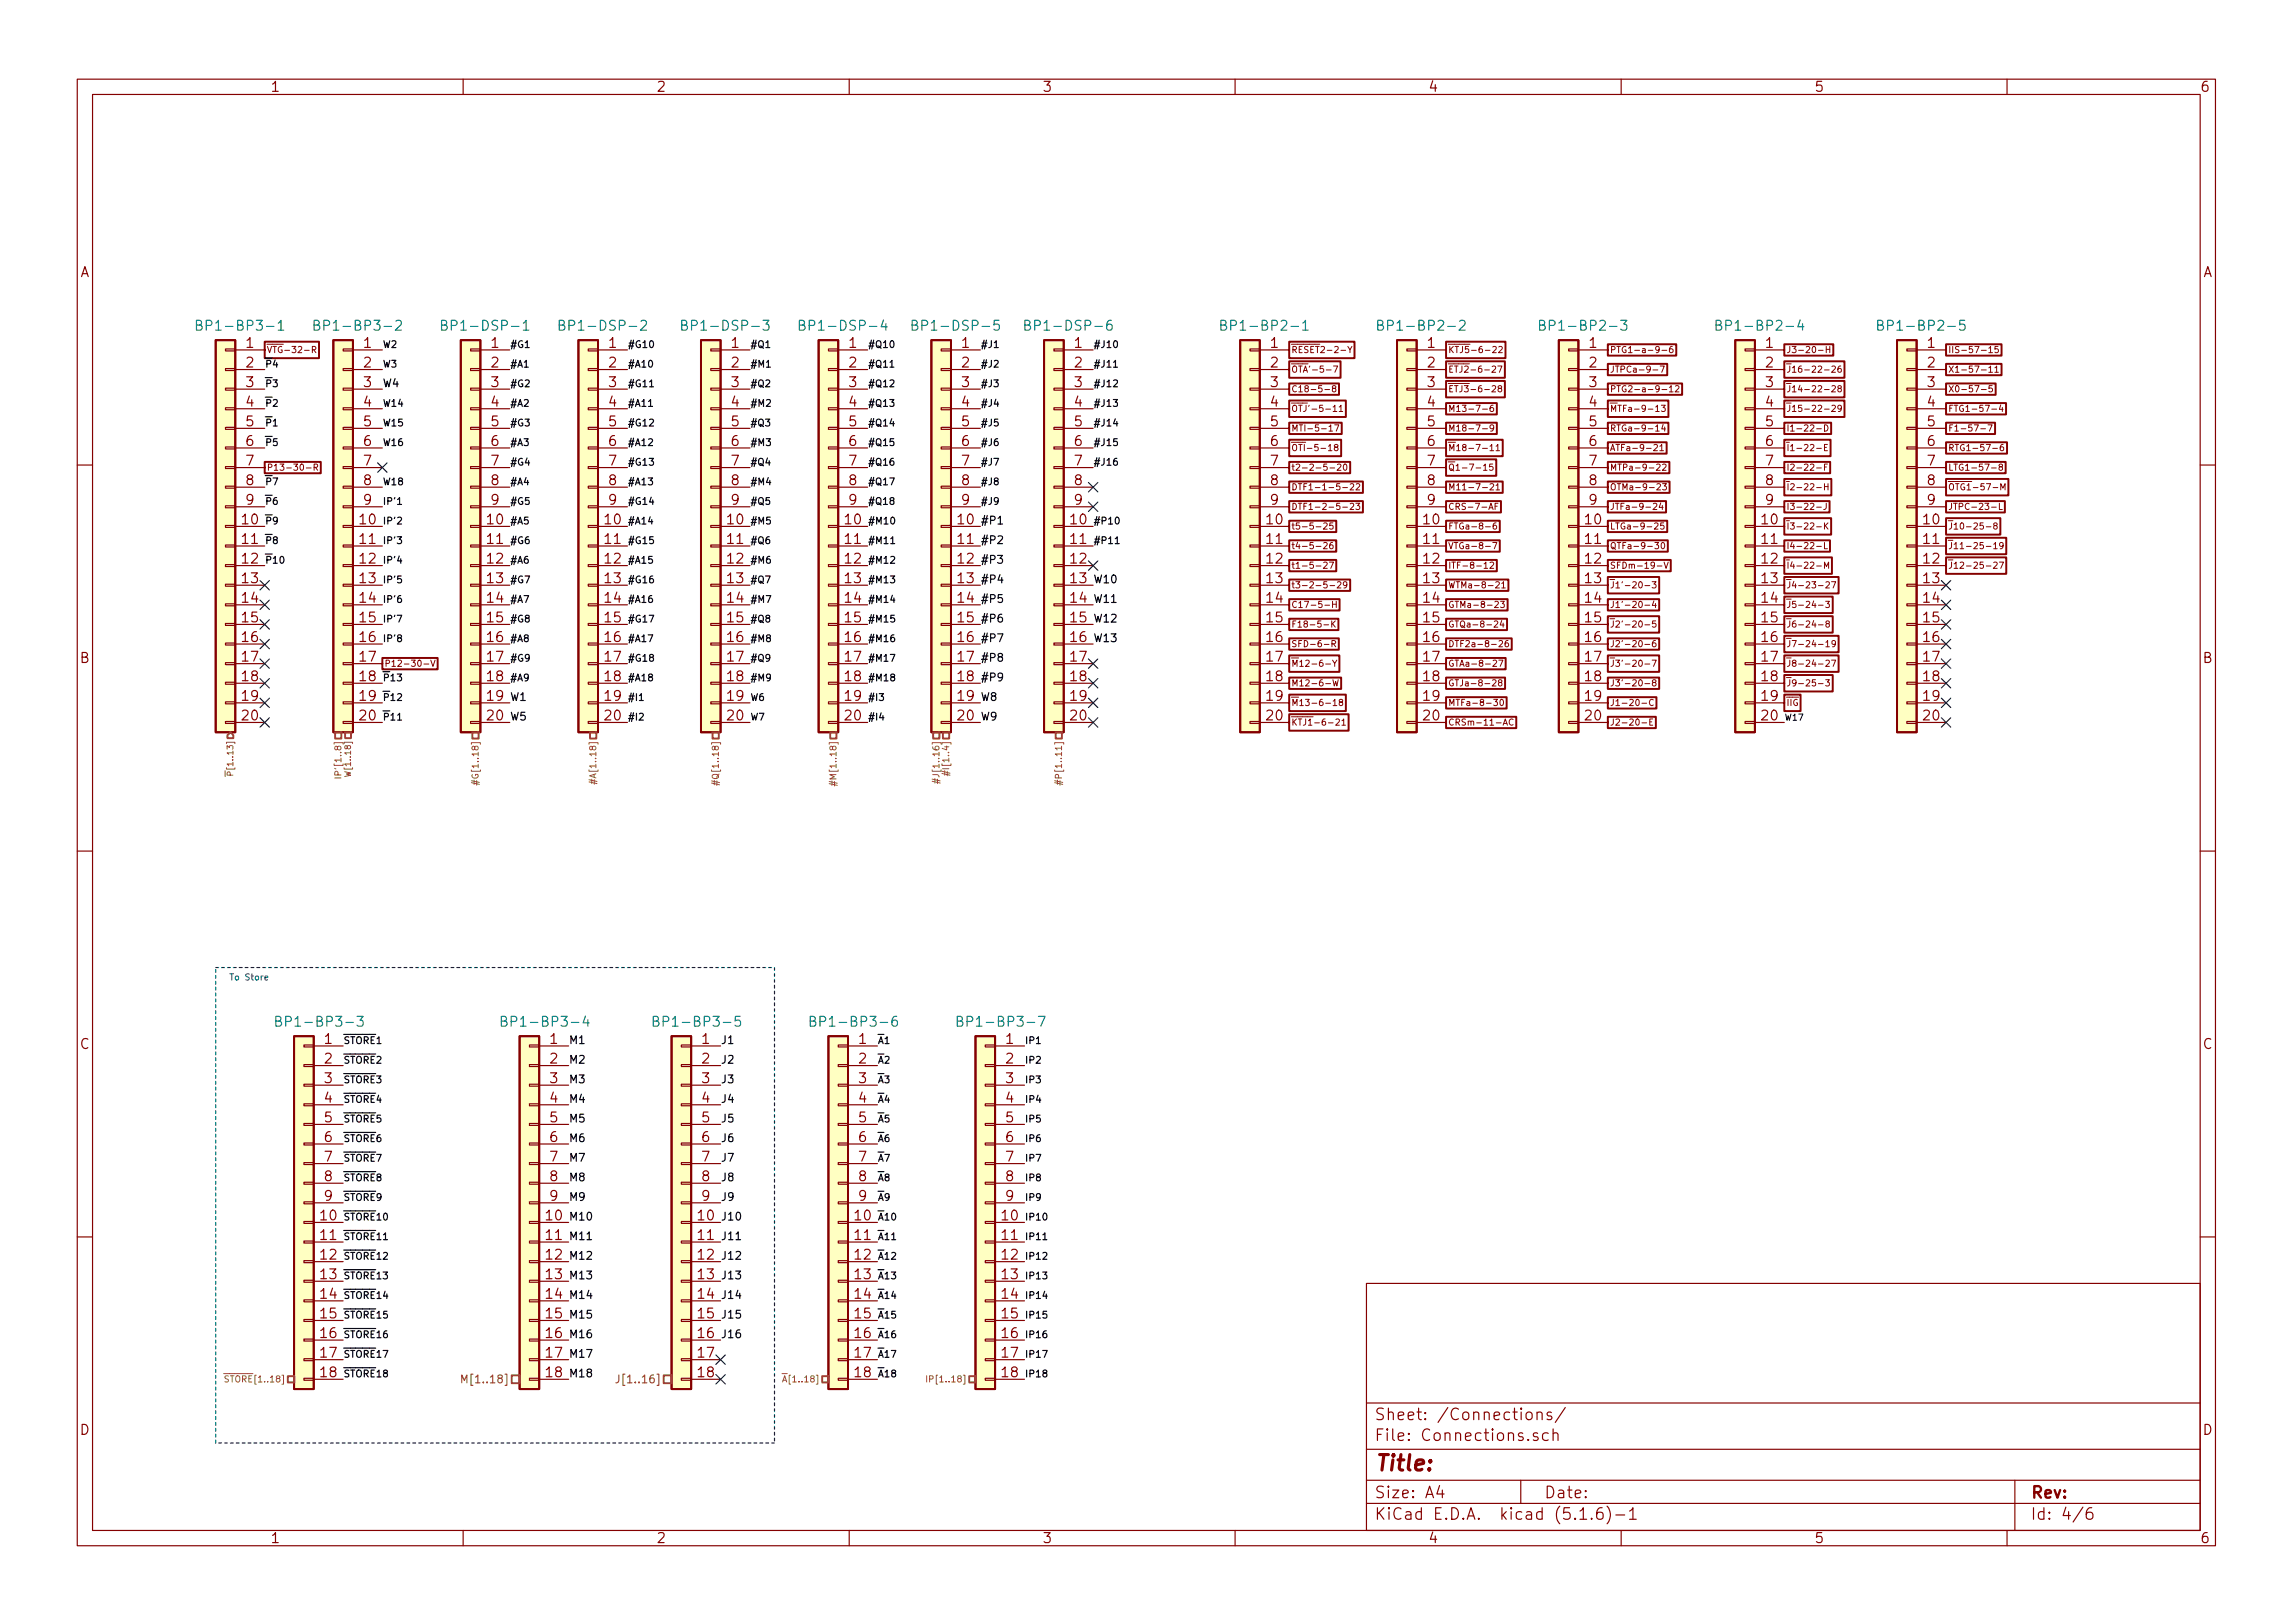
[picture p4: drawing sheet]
<svg xmlns="http://www.w3.org/2000/svg" width="297mm" height="210mm" viewBox="0 0 297 210" stroke-linecap="round" stroke-linejoin="round" font-family="sans-serif">
<defs><g id="words">
<text font-size="2.8" fill="#840000" x="178" y="190.5">Title:</text>
<g font-size="2.1" fill="#840000">
<text x="178" y="184">Sheet: /Connections/</text>
<text x="178" y="186.7">File: Connections.sch</text>
<text x="178" y="196.9">KiCad E.D.A. kicad (5.1.6)-1</text>
<text x="178" y="194.1">Size: A4</text>
<text x="200" y="194.1">Date:</text>
<text x="263" y="194.1">Rev:</text>
<text x="263" y="196.9">Id: 4/6</text>
</g>
<g font-size="1.8" fill="#840000">
<text x="35" y="11.9">1</text>
<text x="85" y="11.9">2</text>
<text x="135" y="11.9">3</text>
<text x="185" y="11.9">4</text>
<text x="235" y="11.9">5</text>
<text x="285" y="11.9">6</text>
<text x="10.4" y="35.9">A</text>
<text x="285.4" y="35.9">A</text>
<text x="31.9" y="45.1">1</text>
<text x="31.9" y="47.6">2</text>
<text x="47.1" y="45.1">1</text>
<text x="47.1" y="47.6">2</text>
<text x="63.7" y="45.1">1</text>
<text x="63.7" y="47.6">2</text>
<text x="78.9" y="45.1">1</text>
<text x="78.9" y="47.6">2</text>
<text x="94.8" y="45.1">1</text>
<text x="94.8" y="47.6">2</text>
<text x="110" y="45.1">1</text>
<text x="110" y="47.6">2</text>
<text x="124.6" y="45.1">1</text>
<text x="124.6" y="47.6">2</text>
<text x="139.2" y="45.1">1</text>
<text x="139.2" y="47.6">2</text>
<text x="164.6" y="45.1">1</text>
<text x="164.6" y="47.6">2</text>
<text x="184.9" y="45.1">1</text>
<text x="184.9" y="47.6">2</text>
<text x="205.9" y="45.1">1</text>
<text x="205.9" y="47.6">2</text>
<text x="228.8" y="45.1">1</text>
<text x="228.8" y="47.6">2</text>
<text x="249.7" y="45.1">1</text>
<text x="249.7" y="47.6">2</text>
<text x="31.9" y="50.2">3</text>
<text x="31.9" y="52.7">4</text>
<text x="47.1" y="50.2">3</text>
<text x="47.1" y="52.7">4</text>
<text x="63.7" y="50.2">3</text>
<text x="63.7" y="52.7">4</text>
<text x="78.9" y="50.2">3</text>
<text x="78.9" y="52.7">4</text>
<text x="94.8" y="50.2">3</text>
<text x="94.8" y="52.7">4</text>
<text x="110" y="50.2">3</text>
<text x="110" y="52.7">4</text>
<text x="124.6" y="50.2">3</text>
<text x="124.6" y="52.7">4</text>
<text x="139.2" y="50.2">3</text>
<text x="139.2" y="52.7">4</text>
<text x="164.6" y="50.2">3</text>
<text x="164.6" y="52.7">4</text>
<text x="184.9" y="50.2">3</text>
<text x="184.9" y="52.7">4</text>
<text x="205.9" y="50.2">3</text>
<text x="205.9" y="52.7">4</text>
<text x="228.8" y="50.2">3</text>
<text x="228.8" y="52.7">4</text>
<text x="249.7" y="50.2">3</text>
<text x="249.7" y="52.7">4</text>
<text x="31.9" y="55.2">5</text>
<text x="31.9" y="57.8">6</text>
<text x="47.1" y="55.2">5</text>
<text x="47.1" y="57.8">6</text>
<text x="63.7" y="55.2">5</text>
<text x="63.7" y="57.8">6</text>
<text x="78.9" y="55.2">5</text>
<text x="78.9" y="57.8">6</text>
<text x="94.8" y="55.2">5</text>
<text x="94.8" y="57.8">6</text>
<text x="110" y="55.2">5</text>
<text x="110" y="57.8">6</text>
<text x="124.6" y="55.2">5</text>
<text x="124.6" y="57.8">6</text>
<text x="139.2" y="55.2">5</text>
<text x="139.2" y="57.8">6</text>
<text x="164.6" y="55.2">5</text>
<text x="164.6" y="57.8">6</text>
<text x="184.9" y="55.2">5</text>
<text x="184.9" y="57.8">6</text>
<text x="205.9" y="55.2">5</text>
<text x="205.9" y="57.8">6</text>
<text x="228.8" y="55.2">5</text>
<text x="228.8" y="57.8">6</text>
<text x="249.7" y="55.2">5</text>
<text x="249.7" y="57.8">6</text>
<text x="31.9" y="60.3">7</text>
<text x="31.9" y="62.9">8</text>
<text x="31.9" y="65.4">9</text>
<text x="47.1" y="60.3">7</text>
<text x="47.1" y="62.9">8</text>
<text x="47.1" y="65.4">9</text>
<text x="63.7" y="60.3">7</text>
<text x="63.7" y="62.9">8</text>
<text x="63.7" y="65.4">9</text>
<text x="78.9" y="60.3">7</text>
<text x="78.9" y="62.9">8</text>
<text x="78.9" y="65.4">9</text>
<text x="94.8" y="60.3">7</text>
<text x="94.8" y="62.9">8</text>
<text x="94.8" y="65.4">9</text>
<text x="110" y="60.3">7</text>
<text x="110" y="62.9">8</text>
<text x="110" y="65.4">9</text>
<text x="124.6" y="60.3">7</text>
<text x="124.6" y="62.9">8</text>
<text x="124.6" y="65.4">9</text>
<text x="139.2" y="60.3">7</text>
<text x="139.2" y="62.9">8</text>
<text x="139.2" y="65.4">9</text>
<text x="164.6" y="60.3">7</text>
<text x="164.6" y="62.9">8</text>
<text x="164.6" y="65.4">9</text>
<text x="184.9" y="60.3">7</text>
<text x="184.9" y="62.9">8</text>
<text x="184.9" y="65.4">9</text>
<text x="205.9" y="60.3">7</text>
<text x="205.9" y="62.9">8</text>
<text x="205.9" y="65.4">9</text>
<text x="228.8" y="60.3">7</text>
<text x="228.8" y="62.9">8</text>
<text x="228.8" y="65.4">9</text>
<text x="249.7" y="60.3">7</text>
<text x="249.7" y="62.9">8</text>
<text x="249.7" y="65.4">9</text>
<text x="31.4" y="67.9">10</text>
<text x="31.4" y="70.5">11</text>
<text x="46.7" y="67.9">10</text>
<text x="46.7" y="70.5">11</text>
<text x="63.2" y="67.9">10</text>
<text x="63.2" y="70.5">11</text>
<text x="78.4" y="67.9">10</text>
<text x="78.4" y="70.5">11</text>
<text x="94.3" y="67.9">10</text>
<text x="94.3" y="70.5">11</text>
<text x="109.5" y="67.9">10</text>
<text x="109.5" y="70.5">11</text>
<text x="124.1" y="67.9">10</text>
<text x="124.1" y="70.5">11</text>
<text x="138.7" y="67.9">10</text>
<text x="138.7" y="70.5">11</text>
<text x="164.1" y="67.9">10</text>
<text x="164.1" y="70.5">11</text>
<text x="184.5" y="67.9">10</text>
<text x="184.5" y="70.5">11</text>
<text x="205.4" y="67.9">10</text>
<text x="205.4" y="70.5">11</text>
<text x="228.3" y="67.9">10</text>
<text x="228.3" y="70.5">11</text>
<text x="249.2" y="67.9">10</text>
<text x="249.2" y="70.5">11</text>
<text x="31.4" y="73">12</text>
<text x="31.4" y="75.6">13</text>
<text x="46.7" y="73">12</text>
<text x="46.7" y="75.6">13</text>
<text x="63.2" y="73">12</text>
<text x="63.2" y="75.6">13</text>
<text x="78.4" y="73">12</text>
<text x="78.4" y="75.6">13</text>
<text x="94.3" y="73">12</text>
<text x="94.3" y="75.6">13</text>
<text x="109.5" y="73">12</text>
<text x="109.5" y="75.6">13</text>
<text x="124.1" y="73">12</text>
<text x="124.1" y="75.6">13</text>
<text x="138.7" y="73">12</text>
<text x="138.7" y="75.6">13</text>
<text x="164.1" y="73">12</text>
<text x="164.1" y="75.6">13</text>
<text x="184.5" y="73">12</text>
<text x="184.5" y="75.6">13</text>
<text x="205.4" y="73">12</text>
<text x="205.4" y="75.6">13</text>
<text x="228.3" y="73">12</text>
<text x="228.3" y="75.6">13</text>
<text x="249.2" y="73">12</text>
<text x="249.2" y="75.6">13</text>
<text x="31.4" y="78.1">14</text>
<text x="31.4" y="80.6">15</text>
<text x="31.4" y="83.2">16</text>
<text x="46.7" y="78.1">14</text>
<text x="46.7" y="80.6">15</text>
<text x="46.7" y="83.2">16</text>
<text x="63.2" y="78.1">14</text>
<text x="63.2" y="80.6">15</text>
<text x="63.2" y="83.2">16</text>
<text x="78.4" y="78.1">14</text>
<text x="78.4" y="80.6">15</text>
<text x="78.4" y="83.2">16</text>
<text x="94.3" y="78.1">14</text>
<text x="94.3" y="80.6">15</text>
<text x="94.3" y="83.2">16</text>
<text x="109.5" y="78.1">14</text>
<text x="109.5" y="80.6">15</text>
<text x="109.5" y="83.2">16</text>
<text x="124.1" y="78.1">14</text>
<text x="124.1" y="80.6">15</text>
<text x="124.1" y="83.2">16</text>
<text x="138.7" y="78.1">14</text>
<text x="138.7" y="80.6">15</text>
<text x="138.7" y="83.2">16</text>
<text x="164.1" y="78.1">14</text>
<text x="164.1" y="80.6">15</text>
<text x="164.1" y="83.2">16</text>
<text x="184.5" y="78.1">14</text>
<text x="184.5" y="80.6">15</text>
<text x="184.5" y="83.2">16</text>
<text x="205.4" y="78.1">14</text>
<text x="205.4" y="80.6">15</text>
<text x="205.4" y="83.2">16</text>
<text x="228.3" y="78.1">14</text>
<text x="228.3" y="80.6">15</text>
<text x="228.3" y="83.2">16</text>
<text x="249.2" y="78.1">14</text>
<text x="249.2" y="80.6">15</text>
<text x="249.2" y="83.2">16</text>
<text x="10.4" y="85.9">B</text>
<text x="31.4" y="85.7">17</text>
<text x="31.4" y="88.3">18</text>
<text x="46.7" y="85.7">17</text>
<text x="46.7" y="88.3">18</text>
<text x="63.2" y="85.7">17</text>
<text x="63.2" y="88.3">18</text>
<text x="78.4" y="85.7">17</text>
<text x="78.4" y="88.3">18</text>
<text x="94.3" y="85.7">17</text>
<text x="94.3" y="88.3">18</text>
<text x="109.5" y="85.7">17</text>
<text x="109.5" y="88.3">18</text>
<text x="124.1" y="85.7">17</text>
<text x="124.1" y="88.3">18</text>
<text x="138.7" y="85.7">17</text>
<text x="138.7" y="88.3">18</text>
<text x="164.1" y="85.7">17</text>
<text x="164.1" y="88.3">18</text>
<text x="184.5" y="85.7">17</text>
<text x="184.5" y="88.3">18</text>
<text x="205.4" y="85.7">17</text>
<text x="205.4" y="88.3">18</text>
<text x="228.3" y="85.7">17</text>
<text x="228.3" y="88.3">18</text>
<text x="249.2" y="85.7">17</text>
<text x="249.2" y="88.3">18</text>
<text x="285.4" y="85.9">B</text>
<text x="31.4" y="90.8">19</text>
<text x="31.4" y="93.3">20</text>
<text x="46.7" y="90.8">19</text>
<text x="46.7" y="93.3">20</text>
<text x="63.2" y="90.8">19</text>
<text x="63.2" y="93.3">20</text>
<text x="78.4" y="90.8">19</text>
<text x="78.4" y="93.3">20</text>
<text x="94.3" y="90.8">19</text>
<text x="94.3" y="93.3">20</text>
<text x="109.5" y="90.8">19</text>
<text x="109.5" y="93.3">20</text>
<text x="124.1" y="90.8">19</text>
<text x="124.1" y="93.3">20</text>
<text x="138.7" y="90.8">19</text>
<text x="138.7" y="93.3">20</text>
<text x="164.1" y="90.8">19</text>
<text x="164.1" y="93.3">20</text>
<text x="184.5" y="90.8">19</text>
<text x="184.5" y="93.3">20</text>
<text x="205.4" y="90.8">19</text>
<text x="205.4" y="93.3">20</text>
<text x="228.3" y="90.8">19</text>
<text x="228.3" y="93.3">20</text>
<text x="249.2" y="90.8">19</text>
<text x="249.2" y="93.3">20</text>
<text x="10.4" y="135.9">C</text>
<text x="42.1" y="135.2">1</text>
<text x="42.1" y="137.8">2</text>
<text x="71.3" y="135.2">1</text>
<text x="71.3" y="137.8">2</text>
<text x="91" y="135.2">1</text>
<text x="91" y="137.8">2</text>
<text x="111.3" y="135.2">1</text>
<text x="111.3" y="137.8">2</text>
<text x="130.3" y="135.2">1</text>
<text x="130.3" y="137.8">2</text>
<text x="285.4" y="135.9">C</text>
<text x="42.1" y="140.3">3</text>
<text x="42.1" y="142.9">4</text>
<text x="71.3" y="140.3">3</text>
<text x="71.3" y="142.9">4</text>
<text x="91" y="140.3">3</text>
<text x="91" y="142.9">4</text>
<text x="111.3" y="140.3">3</text>
<text x="111.3" y="142.9">4</text>
<text x="130.3" y="140.3">3</text>
<text x="130.3" y="142.9">4</text>
<text x="42.1" y="145.4">5</text>
<text x="42.1" y="147.9">6</text>
<text x="71.3" y="145.4">5</text>
<text x="71.3" y="147.9">6</text>
<text x="91" y="145.4">5</text>
<text x="91" y="147.9">6</text>
<text x="111.3" y="145.4">5</text>
<text x="111.3" y="147.9">6</text>
<text x="130.3" y="145.4">5</text>
<text x="130.3" y="147.9">6</text>
<text x="42.1" y="150.5">7</text>
<text x="42.1" y="153">8</text>
<text x="42.1" y="155.6">9</text>
<text x="71.3" y="150.5">7</text>
<text x="71.3" y="153">8</text>
<text x="71.3" y="155.6">9</text>
<text x="91" y="150.5">7</text>
<text x="91" y="153">8</text>
<text x="91" y="155.6">9</text>
<text x="111.3" y="150.5">7</text>
<text x="111.3" y="153">8</text>
<text x="111.3" y="155.6">9</text>
<text x="130.3" y="150.5">7</text>
<text x="130.3" y="153">8</text>
<text x="130.3" y="155.6">9</text>
<text x="41.6" y="158.1">10</text>
<text x="41.6" y="160.6">11</text>
<text x="70.8" y="158.1">10</text>
<text x="70.8" y="160.6">11</text>
<text x="90.5" y="158.1">10</text>
<text x="90.5" y="160.6">11</text>
<text x="110.8" y="158.1">10</text>
<text x="110.8" y="160.6">11</text>
<text x="129.8" y="158.1">10</text>
<text x="129.8" y="160.6">11</text>
<text x="41.6" y="163.2">12</text>
<text x="41.6" y="165.7">13</text>
<text x="70.8" y="163.2">12</text>
<text x="70.8" y="165.7">13</text>
<text x="90.5" y="163.2">12</text>
<text x="90.5" y="165.7">13</text>
<text x="110.8" y="163.2">12</text>
<text x="110.8" y="165.7">13</text>
<text x="129.8" y="163.2">12</text>
<text x="129.8" y="165.7">13</text>
<text x="41.6" y="168.3">14</text>
<text x="41.6" y="170.8">15</text>
<text x="41.6" y="173.3">16</text>
<text x="70.8" y="168.3">14</text>
<text x="70.8" y="170.8">15</text>
<text x="70.8" y="173.3">16</text>
<text x="90.5" y="168.3">14</text>
<text x="90.5" y="170.8">15</text>
<text x="90.5" y="173.3">16</text>
<text x="110.8" y="168.3">14</text>
<text x="110.8" y="170.8">15</text>
<text x="110.8" y="173.3">16</text>
<text x="129.8" y="168.3">14</text>
<text x="129.8" y="170.8">15</text>
<text x="129.8" y="173.3">16</text>
<text x="41.6" y="175.9">17</text>
<text x="41.6" y="178.4">18</text>
<text x="70.8" y="175.9">17</text>
<text x="70.8" y="178.4">18</text>
<text x="90.5" y="175.9">17</text>
<text x="90.5" y="178.4">18</text>
<text x="110.8" y="175.9">17</text>
<text x="110.8" y="178.4">18</text>
<text x="129.8" y="175.9">17</text>
<text x="129.8" y="178.4">18</text>
<text x="10.4" y="185.9">D</text>
<text x="285.4" y="185.9">D</text>
<text x="35" y="199.9">1</text>
<text x="85" y="199.9">2</text>
<text x="135" y="199.9">3</text>
<text x="185" y="199.9">4</text>
<text x="235" y="199.9">5</text>
<text x="285" y="199.9">6</text>
</g>
<g font-size="1.8" fill="#008484">
<text x="26.6" y="42.8">BP1-BP3-1</text>
<text x="41.8" y="42.8">BP1-BP3-2</text>
<text x="58.2" y="42.8">BP1-DSP-1</text>
<text x="73.5" y="42.8">BP1-DSP-2</text>
<text x="89.3" y="42.8">BP1-DSP-3</text>
<text x="104.6" y="42.8">BP1-DSP-4</text>
<text x="119.2" y="42.8">BP1-DSP-5</text>
<text x="133.8" y="42.8">BP1-DSP-6</text>
<text x="159.3" y="42.8">BP1-BP2-1</text>
<text x="179.6" y="42.8">BP1-BP2-2</text>
<text x="200.6" y="42.8">BP1-BP2-3</text>
<text x="223.4" y="42.8">BP1-BP2-4</text>
<text x="244.4" y="42.8">BP1-BP2-5</text>
<text x="36.9" y="133">BP1-BP3-3</text>
<text x="66.1" y="133">BP1-BP3-4</text>
<text x="85.8" y="133">BP1-BP3-5</text>
<text x="106.1" y="133">BP1-BP3-6</text>
<text x="125.1" y="133">BP1-BP3-7</text>
</g>
<g font-size="1.4">
<text x="49.5" y="50.2">W4</text>
<text x="127" y="70.5">#P2</text>
<text x="127" y="67.9">#P1</text>
<text x="127" y="73">#P3</text>
<text x="127" y="75.6">#P4</text>
<text x="141.6" y="75.6">W10</text>
<text x="127" y="83.2">#P7</text>
<text x="127" y="80.6">#P6</text>
<text x="127" y="78.1">#P5</text>
<text x="141.6" y="80.6">W12</text>
<text x="141.6" y="83.2">W13</text>
<text x="141.6" y="78.1">W11</text>
<text x="127" y="85.7">#P8</text>
<text x="127" y="88.3">#P9</text>
<text x="66" y="93.3">W5</text>
<text x="66" y="90.8">W1</text>
<text x="127" y="90.8">W8</text>
<text x="127" y="93.3">W9</text>
<text x="73.7" y="135.2">M1</text>
<text x="73.7" y="137.8">M2</text>
<text x="93.3" y="137.8">J2</text>
<text x="93.3" y="135.2">J1</text>
<text x="73.7" y="140.3">M3</text>
<text x="73.7" y="142.9">M4</text>
<text x="93.3" y="142.9">J4</text>
<text x="93.3" y="140.3">J3</text>
<text x="73.7" y="145.4">M5</text>
<text x="73.7" y="147.9">M6</text>
<text x="93.3" y="145.4">J5</text>
<text x="93.3" y="147.9">J6</text>
<text x="73.7" y="150.5">M7</text>
<text x="73.7" y="153">M8</text>
<text x="73.7" y="155.6">M9</text>
<text x="93.3" y="155.6">J9</text>
<text x="93.3" y="153">J8</text>
<text x="93.3" y="150.5">J7</text>
<text x="73.7" y="158.1">M10</text>
<text x="73.7" y="160.6">M11</text>
<text x="93.3" y="160.6">J11</text>
<text x="93.3" y="158.1">J10</text>
<text x="73.7" y="163.2">M12</text>
<text x="73.7" y="165.7">M13</text>
<text x="93.3" y="165.7">J13</text>
<text x="93.3" y="163.2">J12</text>
<text x="73.7" y="168.3">M14</text>
<text x="73.7" y="170.8">M15</text>
<text x="73.7" y="173.3">M16</text>
<text x="93.3" y="170.8">J15</text>
<text x="93.3" y="168.3">J14</text>
<text x="93.3" y="173.3">J16</text>
<text x="73.7" y="175.9">M17</text>
<text x="73.7" y="178.4">M18</text>
</g>
<g font-size="1.4" fill="#848400">
<text x="60.8" y="179.2">M[1..18]</text>
<text x="80.8" y="179.2">J[1..16]</text>
</g>
<g font-size="1.2">
<text x="34.3" y="47.6">P4</text>
<text x="49.5" y="47.6">W3</text>
<text x="49.5" y="45.1">W2</text>
<text x="66" y="45.1">#G1</text>
<text x="66" y="47.6">#A1</text>
<text x="81.3" y="47.6">#A10</text>
<text x="81.3" y="45.1">#G10</text>
<text x="97.2" y="47.6">#M1</text>
<text x="97.2" y="45.1">#Q1</text>
<text x="112.4" y="47.6">#Q11</text>
<text x="112.4" y="45.1">#Q10</text>
<text x="127" y="47.6">#J2</text>
<text x="127" y="45.1">#J1</text>
<text x="141.6" y="47.6">#J11</text>
<text x="141.6" y="45.1">#J10</text>
<text x="34.3" y="52.7">P2</text>
<text x="34.3" y="50.2">P3</text>
<text x="49.5" y="52.7">W14</text>
<text x="66" y="52.7">#A2</text>
<text x="66" y="50.2">#G2</text>
<text x="81.3" y="52.7">#A11</text>
<text x="81.3" y="50.2">#G11</text>
<text x="97.2" y="52.7">#M2</text>
<text x="97.2" y="50.2">#Q2</text>
<text x="112.4" y="50.2">#Q12</text>
<text x="112.4" y="52.7">#Q13</text>
<text x="127" y="52.7">#J4</text>
<text x="127" y="50.2">#J3</text>
<text x="141.6" y="52.7">#J13</text>
<text x="141.6" y="50.2">#J12</text>
<text x="34.3" y="57.8">P5</text>
<text x="34.3" y="55.2">P1</text>
<text x="49.5" y="55.2">W15</text>
<text x="49.5" y="57.8">W16</text>
<text x="66" y="57.8">#A3</text>
<text x="66" y="55.2">#G3</text>
<text x="81.3" y="57.8">#A12</text>
<text x="81.3" y="55.2">#G12</text>
<text x="97.2" y="57.8">#M3</text>
<text x="97.2" y="55.2">#Q3</text>
<text x="112.4" y="57.8">#Q15</text>
<text x="112.4" y="55.2">#Q14</text>
<text x="127" y="57.8">#J6</text>
<text x="127" y="55.2">#J5</text>
<text x="141.6" y="57.8">#J15</text>
<text x="141.6" y="55.2">#J14</text>
<text x="34.3" y="62.9">P7</text>
<text x="34.3" y="65.4">P6</text>
<text x="49.5" y="62.9">W18</text>
<text x="49.5" y="65.4">IP'1</text>
<text x="66" y="62.9">#A4</text>
<text x="66" y="65.4">#G5</text>
<text x="66" y="60.3">#G4</text>
<text x="81.3" y="62.9">#A13</text>
<text x="81.3" y="65.4">#G14</text>
<text x="81.3" y="60.3">#G13</text>
<text x="97.2" y="62.9">#M4</text>
<text x="97.2" y="65.4">#Q5</text>
<text x="97.2" y="60.3">#Q4</text>
<text x="112.4" y="65.4">#Q18</text>
<text x="112.4" y="62.9">#Q17</text>
<text x="112.4" y="60.3">#Q16</text>
<text x="127" y="62.9">#J8</text>
<text x="127" y="65.4">#J9</text>
<text x="127" y="60.3">#J7</text>
<text x="141.6" y="60.3">#J16</text>
<text x="34.3" y="67.9">P9</text>
<text x="34.3" y="70.5">P8</text>
<text x="49.5" y="70.5">IP'3</text>
<text x="49.5" y="67.9">IP'2</text>
<text x="66" y="67.9">#A5</text>
<text x="66" y="70.5">#G6</text>
<text x="81.3" y="67.9">#A14</text>
<text x="81.3" y="70.5">#G15</text>
<text x="97.2" y="67.9">#M5</text>
<text x="97.2" y="70.5">#Q6</text>
<text x="112.4" y="67.9">#M10</text>
<text x="112.4" y="70.5">#M11</text>
<text x="141.6" y="67.9">#P10</text>
<text x="141.6" y="70.5">#P11</text>
<text x="34.3" y="73">P10</text>
<text x="49.5" y="75.6">IP'5</text>
<text x="49.5" y="73">IP'4</text>
<text x="66" y="73">#A6</text>
<text x="66" y="75.6">#G7</text>
<text x="81.3" y="73">#A15</text>
<text x="81.3" y="75.6">#G16</text>
<text x="97.2" y="73">#M6</text>
<text x="97.2" y="75.6">#Q7</text>
<text x="112.4" y="73">#M12</text>
<text x="112.4" y="75.6">#M13</text>
<text x="49.5" y="80.6">IP'7</text>
<text x="49.5" y="83.2">IP'8</text>
<text x="49.5" y="78.1">IP'6</text>
<text x="66" y="83.2">#A8</text>
<text x="66" y="78.1">#A7</text>
<text x="66" y="80.6">#G8</text>
<text x="81.3" y="83.2">#A17</text>
<text x="81.3" y="78.1">#A16</text>
<text x="81.3" y="80.6">#G17</text>
<text x="97.2" y="78.1">#M7</text>
<text x="97.2" y="83.2">#M8</text>
<text x="97.2" y="80.6">#Q8</text>
<text x="112.4" y="80.6">#M15</text>
<text x="112.4" y="83.2">#M16</text>
<text x="112.4" y="78.1">#M14</text>
<text x="49.5" y="88.3">P13</text>
<text x="66" y="88.3">#A9</text>
<text x="66" y="85.7">#G9</text>
<text x="81.3" y="88.3">#A18</text>
<text x="81.3" y="85.7">#G18</text>
<text x="97.2" y="88.3">#M9</text>
<text x="97.2" y="85.7">#Q9</text>
<text x="112.4" y="88.3">#M18</text>
<text x="112.4" y="85.7">#M17</text>
<text x="49.5" y="90.8">P12</text>
<text x="49.5" y="93.3">P11</text>
<text x="81.3" y="93.3">#I2</text>
<text x="81.3" y="90.8">#I1</text>
<text x="97.2" y="90.8">W6</text>
<text x="97.2" y="93.3">W7</text>
<text x="112.4" y="90.8">#I3</text>
<text x="112.4" y="93.3">#I4</text>
<text x="44.4" y="137.8">STORE2</text>
<text x="44.4" y="135.2">STORE1</text>
<text x="113.7" y="137.8">A2</text>
<text x="113.7" y="135.2">A1</text>
<text x="132.7" y="137.8">IP2</text>
<text x="132.7" y="135.2">IP1</text>
<text x="44.4" y="142.9">STORE4</text>
<text x="44.4" y="140.3">STORE3</text>
<text x="113.7" y="142.9">A4</text>
<text x="113.7" y="140.3">A3</text>
<text x="132.7" y="142.9">IP4</text>
<text x="132.7" y="140.3">IP3</text>
<text x="44.4" y="145.4">STORE5</text>
<text x="44.4" y="147.9">STORE6</text>
<text x="113.7" y="147.9">A6</text>
<text x="113.7" y="145.4">A5</text>
<text x="132.7" y="147.9">IP6</text>
<text x="132.7" y="145.4">IP5</text>
<text x="44.4" y="150.5">STORE7</text>
<text x="44.4" y="153">STORE8</text>
<text x="44.4" y="155.6">STORE9</text>
<text x="113.7" y="155.6">A9</text>
<text x="113.7" y="153">A8</text>
<text x="113.7" y="150.5">A7</text>
<text x="132.7" y="150.5">IP7</text>
<text x="132.7" y="155.6">IP9</text>
<text x="132.7" y="153">IP8</text>
<text x="44.4" y="158.1">STORE10</text>
<text x="44.4" y="160.6">STORE11</text>
<text x="113.7" y="158.1">A10</text>
<text x="113.7" y="160.6">A11</text>
<text x="132.7" y="160.6">IP11</text>
<text x="132.7" y="158.1">IP10</text>
<text x="44.4" y="163.2">STORE12</text>
<text x="44.4" y="165.7">STORE13</text>
<text x="113.7" y="165.7">A13</text>
<text x="113.7" y="163.2">A12</text>
<text x="132.7" y="165.7">IP13</text>
<text x="132.7" y="163.2">IP12</text>
<text x="44.4" y="173.3">STORE16</text>
<text x="44.4" y="170.8">STORE15</text>
<text x="44.4" y="168.3">STORE14</text>
<text x="113.7" y="173.3">A16</text>
<text x="113.7" y="170.8">A15</text>
<text x="113.7" y="168.3">A14</text>
<text x="132.7" y="170.8">IP15</text>
<text x="132.7" y="168.3">IP14</text>
<text x="132.7" y="173.3">IP16</text>
<text x="44.4" y="178.4">STORE18</text>
<text x="44.4" y="175.9">STORE17</text>
<text x="113.7" y="178.4">A18</text>
<text x="113.7" y="175.9">A17</text>
<text x="132.7" y="178.4">IP18</text>
<text x="132.7" y="175.9">IP17</text>
</g>
<g font-size="1.1" fill="#840000">
<text x="34.5" y="45.7">VTG-32-R</text>
<text x="167.2" y="45.7">RESET2-2-Y</text>
<text x="187.6" y="45.7">KTJ5-6-22</text>
<text x="208.5" y="45.7">PTG1-a-9-6</text>
<text x="231.4" y="45.7">J3-20-H</text>
<text x="252.3" y="45.7">IIS-57-15</text>
<text x="167.2" y="50.8">C18-5-8</text>
<text x="167.2" y="53.4">OTJ'-5-11</text>
<text x="167.2" y="48.3">OTA'-5-7</text>
<text x="187.6" y="53.4">M13-7-6</text>
<text x="187.6" y="48.3">ETJ2-6-27</text>
<text x="187.6" y="50.8">ETJ3-6-28</text>
<text x="208.5" y="53.4">MTFa-9-13</text>
<text x="208.5" y="50.8">PTG2-a-9-12</text>
<text x="208.5" y="48.3">JTPCa-9-7</text>
<text x="231.4" y="48.3">J16-22-26</text>
<text x="231.4" y="50.8">J14-22-28</text>
<text x="231.4" y="53.4">J15-22-29</text>
<text x="252.3" y="50.8">X0-57-5</text>
<text x="252.3" y="53.4">FTG1-57-4</text>
<text x="252.3" y="48.3">X1-57-11</text>
<text x="167.2" y="58.4">OTI-5-18</text>
<text x="167.2" y="55.9">MTI-5-17</text>
<text x="187.6" y="58.4">M18-7-11</text>
<text x="187.6" y="55.9">M18-7-9</text>
<text x="208.5" y="55.9">RTGa-9-14</text>
<text x="208.5" y="58.4">ATFa-9-21</text>
<text x="231.4" y="58.4">I1-22-E</text>
<text x="231.4" y="55.9">I1-22-D</text>
<text x="252.3" y="55.9">F1-57-7</text>
<text x="252.3" y="58.4">RTG1-57-6</text>
<text x="34.5" y="61">P13-30-R</text>
<text x="167.2" y="63.5">DTF1-1-5-22</text>
<text x="167.2" y="61">t2-2-5-20</text>
<text x="187.6" y="63.5">M11-7-21</text>
<text x="187.6" y="61">Q1-7-15</text>
<text x="208.5" y="61">MTPa-9-22</text>
<text x="208.5" y="63.5">OTMa-9-23</text>
<text x="231.4" y="63.5">I2-22-H</text>
<text x="231.4" y="61">I2-22-F</text>
<text x="252.3" y="61">LTG1-57-8</text>
<text x="252.3" y="63.5">OTG1-57-M</text>
<text x="167.2" y="66.1">DTF1-2-5-23</text>
<text x="167.2" y="71.1">t4-5-26</text>
<text x="167.2" y="68.6">t5-5-25</text>
<text x="187.6" y="71.1">VTGa-8-7</text>
<text x="187.6" y="66.1">CRS-7-AF</text>
<text x="187.6" y="68.6">FTGa-8-6</text>
<text x="208.5" y="66.1">JTFa-9-24</text>
<text x="208.5" y="68.6">LTGa-9-25</text>
<text x="208.5" y="71.1">QTFa-9-30</text>
<text x="231.4" y="68.6">I3-22-K</text>
<text x="231.4" y="66.1">I3-22-J</text>
<text x="231.4" y="71.1">I4-22-L</text>
<text x="252.3" y="71.1">J11-25-19</text>
<text x="252.3" y="68.6">J10-25-8</text>
<text x="252.3" y="66.1">JTPC-23-L</text>
<text x="167.2" y="76.2">t3-2-5-29</text>
<text x="167.2" y="73.7">t1-5-27</text>
<text x="187.6" y="73.7">ITF-8-12</text>
<text x="187.6" y="76.2">WTMa-8-21</text>
<text x="208.5" y="76.2">J1'-20-3</text>
<text x="208.5" y="73.7">SFDm-19-V</text>
<text x="231.4" y="76.2">J4-23-27</text>
<text x="231.4" y="73.7">I4-22-M</text>
<text x="252.3" y="73.7">J12-25-27</text>
<text x="167.2" y="81.3">F18-5-K</text>
<text x="167.2" y="78.8">C17-5-H</text>
<text x="167.2" y="83.8">SFD-6-R</text>
<text x="187.6" y="83.8">DTF2a-8-26</text>
<text x="187.6" y="81.3">GTQa-8-24</text>
<text x="187.6" y="78.8">GTMa-8-23</text>
<text x="208.5" y="83.8">J2'-20-6</text>
<text x="208.5" y="81.3">J2'-20-5</text>
<text x="208.5" y="78.8">J1'-20-4</text>
<text x="231.4" y="83.8">J7-24-19</text>
<text x="231.4" y="81.3">J6-24-8</text>
<text x="231.4" y="78.8">J5-24-3</text>
<text x="49.8" y="86.4">P12-30-V</text>
<text x="167.2" y="86.4">M12-6-Y</text>
<text x="167.2" y="88.9">M12-6-W</text>
<text x="187.6" y="88.9">GTJa-8-28</text>
<text x="187.6" y="86.4">GTAa-8-27</text>
<text x="208.5" y="86.4">J3'-20-7</text>
<text x="208.5" y="88.9">J3'-20-8</text>
<text x="231.4" y="86.4">J8-24-27</text>
<text x="231.4" y="88.9">J9-25-3</text>
<text x="167.2" y="91.5">M13-6-18</text>
<text x="167.2" y="94">KTJ1-6-21</text>
<text x="187.6" y="94">CRSm-11-AC</text>
<text x="187.6" y="91.5">MTFa-8-30</text>
<text x="208.5" y="91.5">J1-20-C</text>
<text x="208.5" y="94">J2-20-E</text>
<text x="231.4" y="91.5">IIG</text>
</g>
<text font-size="1.1" x="231.1" y="93.4">W17</text>
<g font-size="1.1" fill="#848400">
<text x="30.2" y="99.7" transform="rotate(-90 30.2 99.7)">P[1..13]</text>
<text x="44.2" y="99.9" transform="rotate(-90 44.2 99.9)">IP'[1..8]</text>
<text x="45.5" y="99.9" transform="rotate(-90 45.5 99.9)">W[1..18]</text>
<text x="62" y="100.7" transform="rotate(-90 62 100.7)">#G[1..18]</text>
<text x="77.2" y="100.7" transform="rotate(-90 77.2 100.7)">#A[1..18]</text>
<text x="93.1" y="100.7" transform="rotate(-90 93.1 100.7)">#Q[1..18]</text>
<text x="108.4" y="100.8" transform="rotate(-90 108.4 100.8)">#M[1..18]</text>
<text x="121.7" y="100.5" transform="rotate(-90 121.7 100.5)">#J[1..16]</text>
<text x="123" y="99.5" transform="rotate(-90 123 99.5)">#I[1..4]</text>
<text x="137.6" y="100.6" transform="rotate(-90 137.6 100.6)">#P[1..11]</text>
<text x="29.9" y="179.1">STORE[1..18]</text>
<text x="102.2" y="179.1">A[1..18]</text>
<text x="121" y="179.1">IP[1..18]</text>
</g>
<text font-size="1.1" fill="#0000c2" x="30.3" y="127">To Store</text>
</g></defs>
<g fill="none" stroke="#840000" stroke-width=".15">
<path d="M10 10.3h277v189.9h-277zM12 12.2h273v186.1h-273zM60 10.3v1.9M110 10.3v1.9M160 10.3v1.9M210 10.3v1.9M260 10.3v1.9M29.2 57.9h1.3v.3h-1.3zM29.2 55.4h1.3v.2h-1.3zM29.2 52.8h1.3v.3h-1.3zM29.2 50.3h1.3v.2h-1.3zM29.2 47.7h1.3v.3h-1.3z"/>
<path d="M29.2 45.2h1.3v.3h-1.3zM30.5 45.3h3.8M30.5 47.9h3.8M30.5 50.4h3.8M30.5 53h3.8M30.5 55.5h3.8M30.5 58h3.8M44.4 57.9h1.3v.3h-1.3zM44.4 55.4h1.3v.2h-1.3zM44.4 52.8h1.3v.3h-1.3zM44.4 50.3h1.3v.2h-1.3zM44.4 47.7h1.3v.3h-1.3z"/>
<path d="M44.4 45.2h1.3v.3h-1.3zM45.7 45.3h3.8M45.7 47.9h3.8M45.7 50.4h3.8M45.7 53h3.8M45.7 55.5h3.8M45.7 58h3.8M61 57.9h1.2v.3h-1.2zM61 55.4h1.2v.2h-1.2zM61 52.8h1.2v.3h-1.2zM61 50.3h1.2v.2h-1.2zM61 47.7h1.2v.3h-1.2z"/>
<path d="M61 45.2h1.2v.3h-1.2zM62.2 45.3h3.8M62.2 47.9h3.8M62.2 50.4h3.8M62.2 53h3.8M62.2 55.5h3.8M62.2 58h3.8M76.2 57.9h1.3v.3h-1.3zM76.2 55.4h1.3v.2h-1.3zM76.2 52.8h1.3v.3h-1.3zM76.2 50.3h1.3v.2h-1.3zM76.2 47.7h1.3v.3h-1.3z"/>
<path d="M76.2 45.2h1.3v.3h-1.3zM77.5 45.3h3.8M77.5 47.9h3.8M77.5 50.4h3.8M77.5 53h3.8M77.5 55.5h3.8M77.5 58h3.8M92.1 57.9h1.2v.3h-1.2zM92.1 55.4h1.2v.2h-1.2zM92.1 52.8h1.2v.3h-1.2zM92.1 50.3h1.2v.2h-1.2zM92.1 47.7h1.2v.3h-1.2z"/>
<path d="M92.1 45.2h1.2v.3h-1.2zM93.3 45.3h3.9M93.3 47.9h3.9M93.3 50.4h3.9M93.3 53h3.9M93.3 55.5h3.9M93.3 58h3.9M107.3 57.9h1.3v.3h-1.3zM107.3 55.4h1.3v.2h-1.3zM107.3 52.8h1.3v.3h-1.3zM107.3 50.3h1.3v.2h-1.3zM107.3 47.7h1.3v.3h-1.3z"/>
<path d="M107.3 45.2h1.3v.3h-1.3zM108.6 45.3h3.8M108.6 47.9h3.8M108.6 50.4h3.8M108.6 53h3.8M108.6 55.5h3.8M108.6 58h3.8M121.9 57.9h1.3v.3h-1.3zM121.9 55.4h1.3v.2h-1.3zM121.9 52.8h1.3v.3h-1.3zM121.9 50.3h1.3v.2h-1.3zM121.9 47.7h1.3v.3h-1.3z"/>
<path d="M121.9 45.2h1.3v.3h-1.3zM123.2 45.3h3.8M123.2 47.9h3.8M123.2 50.4h3.8M123.2 53h3.8M123.2 55.5h3.8M123.2 58h3.8M136.5 57.9h1.3v.3h-1.3zM136.5 55.4h1.3v.2h-1.3zM136.5 52.8h1.3v.3h-1.3zM136.5 50.3h1.3v.2h-1.3zM136.5 47.7h1.3v.3h-1.3z"/>
<path d="M136.5 45.2h1.3v.3h-1.3zM137.8 45.3h3.8M137.8 47.9h3.8M137.8 50.4h3.8M137.8 53h3.8M137.8 55.5h3.8M137.8 58h3.8M161.9 57.9h1.3v.3h-1.3zM161.9 55.4h1.3v.2h-1.3zM161.9 52.8h1.3v.3h-1.3zM161.9 50.3h1.3v.2h-1.3zM161.9 47.7h1.3v.3h-1.3z"/>
<path d="M161.9 45.2h1.3v.3h-1.3zM163.2 45.3h3.8M163.2 47.9h3.8M163.2 50.4h3.8M163.2 53h3.8M163.2 55.5h3.8M163.2 58h3.8M182.2 57.9h1.3v.3h-1.3zM182.2 55.4h1.3v.2h-1.3zM182.2 52.8h1.3v.3h-1.3zM182.2 50.3h1.3v.2h-1.3zM182.2 47.7h1.3v.3h-1.3z"/>
<path d="M182.2 45.2h1.3v.3h-1.3zM183.5 45.3h3.8M183.5 47.9h3.8M183.5 50.4h3.8M183.5 53h3.8M183.5 55.5h3.8M183.5 58h3.8M203.2 57.9h1.3v.3h-1.3zM203.2 55.4h1.3v.2h-1.3zM203.2 52.8h1.3v.3h-1.3zM203.2 50.3h1.3v.2h-1.3zM203.2 47.7h1.3v.3h-1.3z"/>
<path d="M203.2 45.2h1.3v.3h-1.3zM204.5 45.3h3.8M204.5 47.9h3.8M204.5 50.4h3.8M204.5 53h3.8M204.5 55.5h3.8M204.5 58h3.8M226.1 57.9h1.2v.3h-1.2zM226.1 55.4h1.2v.2h-1.2zM226.1 52.8h1.2v.3h-1.2zM226.1 50.3h1.2v.2h-1.2zM226.1 47.7h1.2v.3h-1.2z"/>
<path d="M226.1 45.2h1.2v.3h-1.2zM227.3 45.3h3.8M227.3 47.9h3.8M227.3 50.4h3.8M227.3 53h3.8M227.3 55.5h3.8M227.3 58h3.8M247 57.9h1.3v.3h-1.3zM247 55.4h1.3v.2h-1.3zM247 52.8h1.3v.3h-1.3zM247 50.3h1.3v.2h-1.3zM247 47.7h1.3v.3h-1.3z"/>
<path d="M247 45.2h1.3v.3h-1.3zM248.3 45.3h3.8M248.3 47.9h3.8M248.3 50.4h3.8M248.3 53h3.8M248.3 55.5h3.8M248.3 58h3.8M10 60.2h2M29.2 73.1h1.3v.3h-1.3zM29.2 75.7h1.3v.2h-1.3zM29.2 78.2h1.3v.3h-1.3zM29.2 70.6h1.3v.3h-1.3z"/>
<path d="M29.2 65.5h1.3v.3h-1.3zM29.2 63h1.3v.2h-1.3zM29.2 60.4h1.3v.3h-1.3zM29.2 68.1h1.3v.2h-1.3zM30.5 68.2h3.8M30.5 70.7h3.8M30.5 73.3h3.8M30.5 75.8h3.8M30.5 78.4h3.8M30.5 60.6h3.8M30.5 63.1h3.8M30.5 65.7h3.8"/>
<path d="M44.4 73.1h1.3v.3h-1.3zM44.4 75.7h1.3v.2h-1.3zM44.4 78.2h1.3v.3h-1.3zM44.4 70.6h1.3v.3h-1.3zM44.4 65.5h1.3v.3h-1.3zM44.4 63h1.3v.2h-1.3zM44.4 60.4h1.3v.3h-1.3zM44.4 68.1h1.3v.2h-1.3zM45.7 68.2h3.8M45.7 70.7h3.8M45.7 73.3h3.8M45.7 75.8h3.8"/>
<path d="M45.7 78.4h3.8M45.7 60.6h3.8M45.7 63.1h3.8M45.7 65.7h3.8M61 73.1h1.2v.3h-1.2zM61 75.7h1.2v.2h-1.2zM61 78.2h1.2v.3h-1.2zM61 70.6h1.2v.3h-1.2zM61 65.5h1.2v.3h-1.2zM61 63h1.2v.2h-1.2zM61 60.4h1.2v.3h-1.2zM61 68.1h1.2v.2h-1.2z"/>
<path d="M62.2 68.2h3.8M62.2 70.7h3.8M62.2 73.3h3.8M62.2 75.8h3.8M62.2 78.4h3.8M62.2 60.6h3.8M62.2 63.1h3.8M62.2 65.7h3.8M76.2 73.1h1.3v.3h-1.3zM76.2 75.7h1.3v.2h-1.3zM76.2 78.2h1.3v.3h-1.3zM76.2 70.6h1.3v.3h-1.3z"/>
<path d="M76.2 65.5h1.3v.3h-1.3zM76.2 63h1.3v.2h-1.3zM76.2 60.4h1.3v.3h-1.3zM76.2 68.1h1.3v.2h-1.3zM77.5 68.2h3.8M77.5 70.7h3.8M77.5 73.3h3.8M77.5 75.8h3.8M77.5 78.4h3.8M77.5 60.6h3.8M77.5 63.1h3.8M77.5 65.7h3.8"/>
<path d="M92.1 73.1h1.2v.3h-1.2zM92.1 75.7h1.2v.2h-1.2zM92.1 78.2h1.2v.3h-1.2zM92.1 70.6h1.2v.3h-1.2zM92.1 65.5h1.2v.3h-1.2zM92.1 63h1.2v.2h-1.2zM92.1 60.4h1.2v.3h-1.2zM92.1 68.1h1.2v.2h-1.2zM93.3 68.2h3.9M93.3 70.7h3.9M93.3 73.3h3.9M93.3 75.8h3.9"/>
<path d="M93.3 78.4h3.9M93.3 60.6h3.9M93.3 63.1h3.9M93.3 65.7h3.9M107.3 73.1h1.3v.3h-1.3zM107.3 75.7h1.3v.2h-1.3zM107.3 78.2h1.3v.3h-1.3zM107.3 70.6h1.3v.3h-1.3zM107.3 65.5h1.3v.3h-1.3zM107.3 63h1.3v.2h-1.3zM107.3 60.4h1.3v.3h-1.3zM107.3 68.1h1.3v.2h-1.3z"/>
<path d="M108.6 68.2h3.8M108.6 70.7h3.8M108.6 73.3h3.8M108.6 75.8h3.8M108.6 78.4h3.8M108.6 60.6h3.8M108.6 63.1h3.8M108.6 65.7h3.8M121.9 73.1h1.3v.3h-1.3zM121.9 75.7h1.3v.2h-1.3zM121.9 78.2h1.3v.3h-1.3zM121.9 70.6h1.3v.3h-1.3z"/>
<path d="M121.9 65.5h1.3v.3h-1.3zM121.9 63h1.3v.2h-1.3zM121.9 60.4h1.3v.3h-1.3zM121.9 68.1h1.3v.2h-1.3zM123.2 68.2h3.8M123.2 70.7h3.8M123.2 73.3h3.8M123.2 75.8h3.8M123.2 78.4h3.8M123.2 60.6h3.8M123.2 63.1h3.8M123.2 65.7h3.8"/>
<path d="M136.5 73.1h1.3v.3h-1.3zM136.5 75.7h1.3v.2h-1.3zM136.5 78.2h1.3v.3h-1.3zM136.5 70.6h1.3v.3h-1.3zM136.5 65.5h1.3v.3h-1.3zM136.5 63h1.3v.2h-1.3zM136.5 60.4h1.3v.3h-1.3zM136.5 68.1h1.3v.2h-1.3zM137.8 68.2h3.8M137.8 70.7h3.8M137.8 73.3h3.8M137.8 75.8h3.8"/>
<path d="M137.8 78.4h3.8M137.8 60.6h3.8M137.8 63.1h3.8M137.8 65.7h3.8M161.9 73.1h1.3v.3h-1.3zM161.9 75.7h1.3v.2h-1.3zM161.9 78.2h1.3v.3h-1.3zM161.9 70.6h1.3v.3h-1.3zM161.9 65.5h1.3v.3h-1.3zM161.9 63h1.3v.2h-1.3zM161.9 60.4h1.3v.3h-1.3zM161.9 68.1h1.3v.2h-1.3z"/>
<path d="M163.2 68.2h3.8M163.2 70.7h3.8M163.2 73.3h3.8M163.2 75.8h3.8M163.2 78.4h3.8M163.2 60.6h3.8M163.2 63.1h3.8M163.2 65.7h3.8M182.2 73.1h1.3v.3h-1.3zM182.2 75.7h1.3v.2h-1.3zM182.2 78.2h1.3v.3h-1.3zM182.2 70.6h1.3v.3h-1.3z"/>
<path d="M182.2 65.5h1.3v.3h-1.3zM182.2 63h1.3v.2h-1.3zM182.2 60.4h1.3v.3h-1.3zM182.2 68.1h1.3v.2h-1.3zM183.5 68.2h3.8M183.5 70.7h3.8M183.5 73.3h3.8M183.5 75.8h3.8M183.5 78.4h3.8M183.5 60.6h3.8M183.5 63.1h3.8M183.5 65.7h3.8"/>
<path d="M203.2 73.1h1.3v.3h-1.3zM203.2 75.7h1.3v.2h-1.3zM203.2 78.2h1.3v.3h-1.3zM203.2 70.6h1.3v.3h-1.3zM203.2 65.5h1.3v.3h-1.3zM203.2 63h1.3v.2h-1.3zM203.2 60.4h1.3v.3h-1.3zM203.2 68.1h1.3v.2h-1.3zM204.5 68.2h3.8M204.5 70.7h3.8M204.5 73.3h3.8M204.5 75.8h3.8"/>
<path d="M204.5 78.4h3.8M204.5 60.6h3.8M204.5 63.1h3.8M204.5 65.7h3.8M226.1 73.1h1.2v.3h-1.2zM226.1 75.7h1.2v.2h-1.2zM226.1 78.2h1.2v.3h-1.2zM226.1 70.6h1.2v.3h-1.2zM226.1 65.5h1.2v.3h-1.2zM226.1 63h1.2v.2h-1.2zM226.1 60.4h1.2v.3h-1.2zM226.1 68.1h1.2v.2h-1.2z"/>
<path d="M227.3 68.2h3.8M227.3 70.7h3.8M227.3 73.3h3.8M227.3 75.8h3.8M227.3 78.4h3.8M227.3 60.6h3.8M227.3 63.1h3.8M227.3 65.7h3.8M247 73.1h1.3v.3h-1.3zM247 75.7h1.3v.2h-1.3zM247 78.2h1.3v.3h-1.3zM247 70.6h1.3v.3h-1.3z"/>
<path d="M247 65.5h1.3v.3h-1.3zM247 63h1.3v.2h-1.3zM247 60.4h1.3v.3h-1.3zM247 68.1h1.3v.2h-1.3zM248.3 68.2h3.8M248.3 70.7h3.8M248.3 73.3h3.8M248.3 75.8h3.8M248.3 78.4h3.8M248.3 60.6h3.8M248.3 63.1h3.8M248.3 65.7h3.8"/>
<path d="M285 60.2h2M29.2 80.8h1.3v.2h-1.3zM29.2 83.3h1.3v.3h-1.3zM29.2 85.8h1.3v.3h-1.3zM29.2 88.4h1.3v.2h-1.3zM29.2 90.9h1.3v.3h-1.3zM29.2 93.5h1.3v.2h-1.3zM30.5 80.9h3.8M30.5 83.4h3.8M30.5 86h3.8M30.5 88.5h3.8M30.5 91.1h3.8"/>
<path d="M30.5 93.6h3.8M44.4 80.8h1.3v.2h-1.3zM44.4 83.3h1.3v.3h-1.3zM44.4 85.8h1.3v.3h-1.3zM44.4 88.4h1.3v.2h-1.3zM44.4 90.9h1.3v.3h-1.3zM44.4 93.5h1.3v.2h-1.3zM45.7 80.9h3.8M45.7 83.4h3.8M45.7 86h3.8M45.7 88.5h3.8M45.7 91.1h3.8"/>
<path d="M45.7 93.6h3.8M61 80.8h1.2v.2h-1.2zM61 83.3h1.2v.3h-1.2zM61 85.8h1.2v.3h-1.2zM61 88.4h1.2v.2h-1.2zM61 90.9h1.2v.3h-1.2zM61 93.5h1.2v.2h-1.2zM62.2 80.9h3.8M62.2 83.4h3.8M62.2 86h3.8M62.2 88.5h3.8M62.2 91.1h3.8"/>
<path d="M62.2 93.6h3.8M76.2 80.8h1.3v.2h-1.3zM76.2 83.3h1.3v.3h-1.3zM76.2 85.8h1.3v.3h-1.3zM76.2 88.4h1.3v.2h-1.3zM76.2 90.9h1.3v.3h-1.3zM76.2 93.5h1.3v.2h-1.3zM77.5 80.9h3.8M77.5 83.4h3.8M77.5 86h3.8M77.5 88.5h3.8M77.5 91.1h3.8"/>
<path d="M77.5 93.6h3.8M92.1 80.8h1.2v.2h-1.2zM92.1 83.3h1.2v.3h-1.2zM92.1 85.8h1.2v.3h-1.2zM92.1 88.4h1.2v.2h-1.2zM92.1 90.9h1.2v.3h-1.2zM92.1 93.5h1.2v.2h-1.2zM93.3 80.9h3.9M93.3 83.4h3.9M93.3 86h3.9M93.3 88.5h3.9M93.3 91.1h3.9"/>
<path d="M93.3 93.6h3.9M107.3 80.8h1.3v.2h-1.3zM107.3 83.3h1.3v.3h-1.3zM107.3 85.8h1.3v.3h-1.3zM107.3 88.4h1.3v.2h-1.3zM107.3 90.9h1.3v.3h-1.3zM107.3 93.5h1.3v.2h-1.3zM108.6 80.9h3.8M108.6 83.4h3.8M108.6 86h3.8M108.6 88.5h3.8M108.6 91.1h3.8"/>
<path d="M108.6 93.6h3.8M121.9 80.8h1.3v.2h-1.3zM121.9 83.3h1.3v.3h-1.3zM121.9 85.8h1.3v.3h-1.3zM121.9 88.4h1.3v.2h-1.3zM121.9 90.9h1.3v.3h-1.3zM121.9 93.5h1.3v.2h-1.3zM123.2 80.9h3.8M123.2 83.4h3.8M123.2 86h3.8M123.2 88.5h3.8M123.2 91.1h3.8"/>
<path d="M123.2 93.6h3.8M136.5 80.8h1.3v.2h-1.3zM136.5 83.3h1.3v.3h-1.3zM136.5 85.8h1.3v.3h-1.3zM136.5 88.4h1.3v.2h-1.3zM136.5 90.9h1.3v.3h-1.3zM136.5 93.5h1.3v.2h-1.3zM137.8 80.9h3.8M137.8 83.4h3.8M137.8 86h3.8M137.8 88.5h3.8M137.8 91.1h3.8"/>
<path d="M137.8 93.6h3.8M161.9 80.8h1.3v.2h-1.3zM161.9 83.3h1.3v.3h-1.3zM161.9 85.8h1.3v.3h-1.3zM161.9 88.4h1.3v.2h-1.3zM161.9 90.9h1.3v.3h-1.3zM161.9 93.5h1.3v.2h-1.3zM163.2 80.9h3.8M163.2 83.4h3.8M163.2 86h3.8M163.2 88.5h3.8M163.2 91.1h3.8"/>
<path d="M163.2 93.6h3.8M182.2 80.8h1.3v.2h-1.3zM182.2 83.3h1.3v.3h-1.3zM182.2 85.8h1.3v.3h-1.3zM182.2 88.4h1.3v.2h-1.3zM182.2 90.9h1.3v.3h-1.3zM182.2 93.5h1.3v.2h-1.3zM183.5 80.9h3.8M183.5 83.4h3.8M183.5 86h3.8M183.5 88.5h3.8M183.5 91.1h3.8"/>
<path d="M183.5 93.6h3.8M203.2 80.8h1.3v.2h-1.3zM203.2 83.3h1.3v.3h-1.3zM203.2 85.8h1.3v.3h-1.3zM203.2 88.4h1.3v.2h-1.3zM203.2 90.9h1.3v.3h-1.3zM203.2 93.5h1.3v.2h-1.3zM204.5 80.9h3.8M204.5 83.4h3.8M204.5 86h3.8M204.5 88.5h3.8M204.5 91.1h3.8"/>
<path d="M204.5 93.6h3.8M226.1 80.8h1.2v.2h-1.2zM226.1 83.3h1.2v.3h-1.2zM226.1 85.8h1.2v.3h-1.2zM226.1 88.4h1.2v.2h-1.2zM226.1 90.9h1.2v.3h-1.2zM226.1 93.5h1.2v.2h-1.2zM227.3 80.9h3.8M227.3 83.4h3.8M227.3 86h3.8M227.3 88.5h3.8M227.3 91.1h3.8"/>
<path d="M227.3 93.6h3.8M247 80.8h1.3v.2h-1.3zM247 83.3h1.3v.3h-1.3zM247 85.8h1.3v.3h-1.3zM247 88.4h1.3v.2h-1.3zM247 90.9h1.3v.3h-1.3zM247 93.5h1.3v.2h-1.3zM248.3 80.9h3.8M248.3 83.4h3.8M248.3 86h3.8M248.3 88.5h3.8M248.3 91.1h3.8"/>
<path d="M248.3 93.6h3.8M10 110.3h2M285 110.3h2M39.4 137.9h1.2v.3h-1.2zM39.4 135.4h1.2v.2h-1.2zM40.6 135.5h3.8M40.6 138h3.8M68.6 137.9h1.2v.3h-1.2zM68.6 135.4h1.2v.2h-1.2zM69.8 135.5h3.9M69.8 138h3.9M88.3 137.9h1.2v.3h-1.2z"/>
<path d="M88.3 135.4h1.2v.2h-1.2zM89.5 135.5h3.8M89.5 138h3.8M108.6 137.9h1.3v.3h-1.3zM108.6 135.4h1.3v.2h-1.3zM109.9 135.5h3.8M109.9 138h3.8M127.6 137.9h1.3v.3h-1.3zM127.6 135.4h1.3v.2h-1.3zM128.9 135.5h3.8M128.9 138h3.8M39.4 158.2h1.2v.3h-1.2z"/>
<path d="M39.4 153.2h1.2v.2h-1.2zM39.4 150.6h1.2v.3h-1.2zM39.4 148.1h1.2v.2h-1.2zM39.4 145.5h1.2v.3h-1.2zM39.4 155.7h1.2v.3h-1.2zM39.4 143h1.2v.3h-1.2zM39.4 140.5h1.2v.2h-1.2zM40.6 158.4h3.8M40.6 140.6h3.8M40.6 143.1h3.8M40.6 145.7h3.8M40.6 148.2h3.8"/>
<path d="M40.6 150.7h3.8M40.6 153.3h3.8M40.6 155.8h3.8M68.6 158.2h1.2v.3h-1.2zM68.6 153.2h1.2v.2h-1.2zM68.6 150.6h1.2v.3h-1.2zM68.6 148.1h1.2v.2h-1.2zM68.6 145.5h1.2v.3h-1.2zM68.6 155.7h1.2v.3h-1.2zM68.6 143h1.2v.3h-1.2zM68.6 140.5h1.2v.2h-1.2zM69.8 158.4h3.9"/>
<path d="M69.8 140.6h3.9M69.8 143.1h3.9M69.8 145.7h3.9M69.8 148.2h3.9M69.8 150.7h3.9M69.8 153.3h3.9M69.8 155.8h3.9M88.3 158.2h1.2v.3h-1.2zM88.3 153.2h1.2v.2h-1.2zM88.3 150.6h1.2v.3h-1.2zM88.3 148.1h1.2v.2h-1.2zM88.3 145.5h1.2v.3h-1.2z"/>
<path d="M88.3 155.7h1.2v.3h-1.2zM88.3 143h1.2v.3h-1.2zM88.3 140.5h1.2v.2h-1.2zM89.5 158.4h3.8M89.5 140.6h3.8M89.5 143.1h3.8M89.5 145.7h3.8M89.5 148.2h3.8M89.5 150.7h3.8M89.5 153.3h3.8M89.5 155.8h3.8M108.6 158.2h1.3v.3h-1.3z"/>
<path d="M108.6 153.2h1.3v.2h-1.3zM108.6 150.6h1.3v.3h-1.3zM108.6 148.1h1.3v.2h-1.3zM108.6 145.5h1.3v.3h-1.3zM108.6 155.7h1.3v.3h-1.3zM108.6 143h1.3v.3h-1.3zM108.6 140.5h1.3v.2h-1.3zM109.9 158.4h3.8M109.9 140.6h3.8M109.9 143.1h3.8M109.9 145.7h3.8M109.9 148.2h3.8"/>
<path d="M109.9 150.7h3.8M109.9 153.3h3.8M109.9 155.8h3.8M127.6 158.2h1.3v.3h-1.3zM127.6 153.2h1.3v.2h-1.3zM127.6 150.6h1.3v.3h-1.3zM127.6 148.1h1.3v.2h-1.3zM127.6 145.5h1.3v.3h-1.3zM127.6 155.7h1.3v.3h-1.3zM127.6 143h1.3v.3h-1.3zM127.6 140.5h1.3v.2h-1.3zM128.9 158.4h3.8"/>
<path d="M128.9 140.6h3.8M128.9 143.1h3.8M128.9 145.7h3.8M128.9 148.2h3.8M128.9 150.7h3.8M128.9 153.3h3.8M128.9 155.8h3.8M10 160.2h2M39.4 160.8h1.2v.2h-1.2zM39.4 163.3h1.2v.3h-1.2zM39.4 165.9h1.2v.2h-1.2zM39.4 168.4h1.2v.3h-1.2z"/>
<path d="M39.4 170.9h1.2v.3h-1.2zM39.4 173.5h1.2v.2h-1.2zM39.4 176h1.2v.3h-1.2zM39.4 178.6h1.2v.2h-1.2zM40.6 160.9h3.8M40.6 163.4h3.8M40.6 166h3.8M40.6 168.5h3.8M40.6 171.1h3.8M40.6 173.6h3.8M40.6 176.1h3.8M40.6 178.7h3.8"/>
<path d="M68.6 160.8h1.2v.2h-1.2zM68.6 163.3h1.2v.3h-1.2zM68.6 165.9h1.2v.2h-1.2zM68.6 168.4h1.2v.3h-1.2zM68.6 170.9h1.2v.3h-1.2zM68.6 173.5h1.2v.2h-1.2zM68.6 176h1.2v.3h-1.2zM68.6 178.6h1.2v.2h-1.2zM69.8 160.9h3.9M69.8 163.4h3.9M69.8 166h3.9M69.8 168.5h3.9"/>
<path d="M69.8 171.1h3.9M69.8 173.6h3.9M69.8 176.1h3.9M69.8 178.7h3.9M88.3 160.8h1.2v.2h-1.2zM88.3 163.3h1.2v.3h-1.2zM88.3 165.9h1.2v.2h-1.2zM88.3 168.4h1.2v.3h-1.2zM88.3 170.9h1.2v.3h-1.2zM88.3 173.5h1.2v.2h-1.2zM88.3 176h1.2v.3h-1.2zM88.3 178.6h1.2v.2h-1.2z"/>
<path d="M89.5 160.9h3.8M89.5 163.4h3.8M89.5 166h3.8M89.5 168.5h3.8M89.5 171.1h3.8M89.5 173.6h3.8M89.5 176.1h3.8M89.5 178.7h3.8M108.6 160.8h1.3v.2h-1.3zM108.6 163.3h1.3v.3h-1.3zM108.6 165.9h1.3v.2h-1.3zM108.6 168.4h1.3v.3h-1.3z"/>
<path d="M108.6 170.9h1.3v.3h-1.3zM108.6 173.5h1.3v.2h-1.3zM108.6 176h1.3v.3h-1.3zM108.6 178.6h1.3v.2h-1.3zM109.9 160.9h3.8M109.9 163.4h3.8M109.9 166h3.8M109.9 168.5h3.8M109.9 171.1h3.8M109.9 173.6h3.8M109.9 176.1h3.8M109.9 178.7h3.8"/>
<path d="M127.6 160.8h1.3v.2h-1.3zM127.6 163.3h1.3v.3h-1.3zM127.6 165.9h1.3v.2h-1.3zM127.6 168.4h1.3v.3h-1.3zM127.6 170.9h1.3v.3h-1.3zM127.6 173.5h1.3v.2h-1.3zM127.6 176h1.3v.3h-1.3zM127.6 178.6h1.3v.2h-1.3zM128.9 160.9h3.8M128.9 163.4h3.8M128.9 166h3.8M128.9 168.5h3.8"/>
<path d="M128.9 171.1h3.8M128.9 173.6h3.8M128.9 176.1h3.8M128.9 178.7h3.8M177 166.3h108v32h-108zM285 160.2h2M60 198.3v1.9M110 198.3v1.9M160 198.3v1.9M177 194.8h108M177 191.8h108M177 187.8h108"/>
<path d="M177 181.8h108M186.5 192.5l-.4 1h1M186.8 193v1M197 191.8v3M197.8 183.1a.41 .41 0 0 1 .7 .1v.4a.41 .41 0 0 1-.4 .3 .41 .41 0 0 1-.4-.3zM199.1 183.1a.41 .41 0 0 1 .7 0v.8M199.1 182.9v1M199.2 185.7l-.4-.1-.1 .1-.1 .2a.48 .48 0 0 0 .6 .3l.1 .1-.1 .2-.1 .1-.5-.1M200.6 185.7a.48 .48 0 0 0-.8 .2v.4a.48 .48 0 0 0 .8 .2M201 183l-.4-.1-.2 .3a.48 .48 0 0 0 .6 .3v.1v.2l-.2 .1-.4-.1M201.2 185.7a.38 .38 0 0 1 .6 .1v.8M201.2 185.1v1.5"/>
<path d="M202.8 182.3l-1.3 2M204.7 196.8h.8M206.2 196.7v.1l-.1-.1h.1v.1M207.5 195.3a.59 .59 0 0 0-.7 .7l.1 .7a.49 .49 0 0 0 .7 0 .65 .65 0 0 0-.1-.7 .51 .51 0 0 0-.6 0l-.1 .2M208.2 195.1a1.71 1.71 0 0 1 0 2.3M209.3 196.3h1.2M210 198.3v1.9M211.1 195.8l.3-.3 .1-.2v1.5M211.1 196.8h.9M260 198.3v1.9M261 191.8v6.5M269.8 195.2l-1.2 2"/>
<path d="M271 195.3a.62 .62 0 0 0-.7 .7v.5a.48 .48 0 0 0 .7 .2l.1-.2-.1-.5a.48 .48 0 0 0-.7 .2"/>
</g>
<g fill="#ffffc2" stroke="#ffffc2" stroke-width=".13">
<path d="M87 134.2h2.5v45.8h-2.5z"/>
<path d="M181 44.1h2.5v50.8h-2.5z"/>
<path d="M201.9 44.1h2.6v50.8h-2.6z"/>
<path d="M160.7 44.1h2.5v50.8h-2.5z"/>
<path d="M135.3 44.1h2.5v50.8h-2.5z"/>
<path d="M224.8 44.1h2.5v50.8h-2.5z"/>
<path d="M245.7 44.1h2.6v50.8h-2.6z"/>
<path d="M27.9 44.1h2.6v50.8h-2.6z"/>
<path d="M120.6 44.1h2.6v50.8h-2.6z"/>
<path d="M106 44.1h2.6v50.8h-2.6z"/>
<path d="M90.8 44.1h2.5v50.8h-2.5z"/>
<path d="M74.9 44.1h2.6v50.8h-2.6z"/>
<path d="M59.7 44.1h2.5v50.8h-2.5z"/>
<path d="M67.3 134.2h2.5v45.8h-2.5z"/>
<path d="M126.4 134.2h2.5v45.8h-2.5z"/>
<path d="M107.3 134.2h2.6v45.8h-2.6z"/>
<path d="M43.2 44.1h2.5v50.8h-2.5z"/>
<path d="M38.1 134.2h2.5v45.8h-2.5z"/>
</g>
<g fill="none" stroke="#840000" stroke-width=".25">
<path d="M27.9 44.1h2.6v50.8h-2.6zM34.3 59.8h7.3v1.5h-7.3zM34.3 44.3h7v2.1h-7zM43.2 44.1h2.5v50.8h-2.5zM59.7 44.1h2.5v50.8h-2.5zM74.9 44.1h2.6v50.8h-2.6zM90.8 44.1h2.5v50.8h-2.5zM106 44.1h2.6v50.8h-2.6zM120.6 44.1h2.6v50.8h-2.6zM135.3 44.1h2.5v50.8h-2.5zM160.7 44.1h2.5v50.8h-2.5zM167 49.7h6.5v1.4h-6.5z"/>
<path d="M167 57h6.7v2.1h-6.7zM167 54.8h6.8v1.4h-6.8zM167 44.3h8.5v2.1h-8.5zM167 51.9h7.3v2.1h-7.3zM167 46.8h6.7v2.1h-6.7zM167 59.8h7.9v1.5h-7.9zM181 44.1h2.5v50.8h-2.5zM187.3 52.2h6.6v1.5h-6.6zM187.3 57h7.4v2.1h-7.4zM187.3 46.8h7.6v2.1h-7.6zM187.3 54.8h6.6v1.4h-6.6zM187.3 44.3h7.7v2.1h-7.7z"/>
<path d="M187.3 49.3h7.6v2.2h-7.6zM187.3 59.5h6.5v2.1h-6.5zM201.9 44.1h2.6v50.8h-2.6zM208.3 59.8h8v1.5h-8zM208.3 51.9h7.8v2.1h-7.8zM208.3 44.6h8.8v1.5h-8.8zM208.3 54.8h7.8v1.4h-7.8zM208.3 49.7h9.6v1.4h-9.6zM208.3 57.3h7.6v1.5h-7.6zM208.3 47.1h7.7v1.5h-7.7zM224.8 44.1h2.5v50.8h-2.5zM231.1 44.6h6.4v1.5h-6.4z"/>
<path d="M231.1 57h6v2.1h-6zM231.1 46.8h7.8v2.1h-7.8zM231.1 49.3h7.8v2.2h-7.8zM231.1 51.9h7.8v2.1h-7.8zM231.1 54.8h6.1v1.4h-6.1zM231.1 59.8h6v1.5h-6zM245.7 44.1h2.6v50.8h-2.6zM252.1 49.7h6.4v1.4h-6.4zM252.1 52.2h7.8v1.5h-7.8zM252.1 54.8h6.3v1.4h-6.3zM252.1 57.3h7.9v1.5h-7.9zM252.1 59.8h7.7v1.5h-7.7z"/>
<path d="M252.1 47.1h7.2v1.5h-7.2zM252.1 44.6h7.2v1.5h-7.2zM167 77.6h6.5v1.5h-6.5zM167 64.9h9.6v1.5h-9.6zM167 62.4h9.6v1.4h-9.6zM167 75.1h7.9v1.4h-7.9zM167 72.5h6.1v1.5h-6.1zM167 70h6.1v1.5h-6.1zM167 67.5h6.1v1.4h-6.1zM187.3 62.4h7.4v1.4h-7.4zM187.3 72.5h6.6v1.5h-6.6zM187.3 70h7v1.5h-7z"/>
<path d="M187.3 64.9h7.1v1.5h-7.1zM187.3 77.6h8v1.5h-8zM187.3 75.1h8.1v1.4h-8.1zM187.3 67.5h7v1.4h-7zM208.3 79.8h6.6v2.2h-6.6zM208.3 77.6h6.6v1.5h-6.6zM208.3 74.7h6.6v2.2h-6.6zM208.3 72.5h8.1v1.5h-8.1zM208.3 62.4h8v1.4h-8zM208.3 64.9h7.5v1.5h-7.5zM208.3 67.5h7.7v1.4h-7.7zM208.3 70h7.8v1.5h-7.8z"/>
<path d="M231.1 74.7h7.1v2.2h-7.1zM231.1 72.2h6.2v2.1h-6.2zM231.1 67.1h6.1v2.2h-6.1zM231.1 62h6.1v2.2h-6.1zM231.1 79.8h6.3v2.2h-6.3zM231.1 77.3h6.3v2.1h-6.3zM231.1 64.9h5.9v1.5h-5.9zM231.1 70h6v1.5h-6zM252.1 62h8.1v2.2h-8.1zM252.1 72.2h7.8v2.1h-7.8zM252.1 69.7h7.8v2.1h-7.8zM252.1 67.1h7v2.2h-7z"/>
<path d="M252.1 64.9h7.6v1.5h-7.6zM49.5 85.2h7.2v1.5h-7.2zM167 80.2h6.4v1.4h-6.4zM167 90h7.3v2.1h-7.3zM167 84.9h6.5v2.1h-6.5zM167 87.8h6.7v1.4h-6.7zM167 92.5h7.7v2.2h-7.7zM167 82.7h6.4v1.5h-6.4zM187.3 82.7h8.5v1.5h-8.5zM187.3 92.9h9.1v1.4h-9.1zM187.3 87.8h7.7v1.4h-7.7zM187.3 85.2h7.7v1.5h-7.7z"/>
<path d="M187.3 80.2h7.9v1.4h-7.9zM187.3 90.3h7.9v1.5h-7.9zM208.3 90.3h6.3v1.5h-6.3zM208.3 92.9h6.2v1.4h-6.2zM208.3 84.9h6.6v2.1h-6.6zM208.3 82.7h6.6v1.5h-6.6zM208.3 87.8h6.6v1.4h-6.6zM231.1 90h2.1v2.1h-2.1zM231.1 84.9h7.1v2.1h-7.1zM231.1 87.4h6.3v2.2h-6.3zM231.1 82.4h7.1v2.1h-7.1zM38.1 134.2h2.5v45.8h-2.5z"/>
<path d="M67.3 134.2h2.5v45.8h-2.5zM87 134.2h2.5v45.8h-2.5zM107.3 134.2h2.6v45.8h-2.6zM126.4 134.2h2.5v45.8h-2.5z"/>
</g>
<g fill="none" stroke="#008484" stroke-width=".15">
<path d="M25.5 42.1h.5l.1-.3-.2-.3h-.4v1.3h.4l.3-.3a.36 .36 0 0 0-.3-.4M36 41.9l.4-.4v1.3M36 42.8h.8M40.7 42.1h.5l.2-.3-.3-.3h-.4v1.3h.5l.2-.3a.36 .36 0 0 0-.3-.4M51.3 41.6l.2-.1h.3l.1 .1 .1 .3-.1 .2-.7 .7h.8M57.2 42.1h.6l.1-.3-.3-.3h-.4v1.3h.5l.2-.3a.36 .36 0 0 0-.3-.4M67.8 41.9l.3-.4v1.3M67.8 42.8h.7M72.4 42.1h.6l.1-.3-.2-.3h-.5v1.3h.5l.3-.3a.36 .36 0 0 0-.3-.4M83 41.6l.2-.1h.3l.2 .1v.3v.2l-.7 .7h.7M88.3 42.1h.6l.1-.3-.3-.3h-.4v1.3h.5l.3-.3a.36 .36 0 0 0-.4-.4M98.8 41.5h.8l-.4 .5a.33 .33 0 0 1 .4 .2l-.1 .5-.5 .1-.2-.2"/>
<path d="M103.6 42.1h.5l.1-.3-.2-.3h-.4v1.3h.4l.3-.3a.36 .36 0 0 0-.3-.4M114.5 41.4l-.4 .9h.8M114.8 41.9v.9M118.2 42.1h.5l.1-.3-.2-.3h-.4v1.3h.4l.3-.3a.36 .36 0 0 0-.3-.4M129.4 41.5h-.6v.6l.1-.1 .5 .1 .1 .1-.1 .4-.2 .2h-.3l-.1-.2M132.8 42.1h.5l.1-.3-.2-.3h-.4v1.3h.4l.3-.3a.36 .36 0 0 0-.3-.4M144 41.5a.52 .52 0 0 0-.6 .6v.5l.2 .2 .4-.1 .1-.2-.1-.4-.4-.1-.2 .2M158.2 42.1h.5l.1-.3-.2-.3h-.4v1.3h.4l.3-.3a.36 .36 0 0 0-.3-.4M168.8 41.9l.3-.4v1.3M168.8 42.8h.7M178.5 42.1h.5l.1-.3-.2-.3h-.4v1.3h.5l.2-.3a.36 .36 0 0 0-.3-.4M189.1 41.6l.2-.1h.3l.1 .1 .1 .3-.1 .2-.7 .7h.8"/>
<path d="M199.4 42.1h.6l.1-.3-.2-.3h-.5v1.3h.5l.3-.3a.36 .36 0 0 0-.3-.4M210 41.5h.7l-.4 .5a.33 .33 0 0 1 .4 .2l-.1 .5-.4 .1-.2-.2M222.3 42.1h.6l.1-.3-.3-.3h-.4v1.3h.5l.2-.3a.36 .36 0 0 0-.3-.4M233.2 41.4l-.3 .9h.8M233.5 41.9v.9M243.3 42.1h.5l.1-.3-.2-.3h-.4v1.3h.4l.3-.3a.36 .36 0 0 0-.3-.4M254.5 41.5h-.6l-.1 .6 .2-.1 .5 .1 .1 .1-.1 .4-.2 .2h-.3l-.2-.2M35.7 132.3l.6-.1 .1-.3-.2-.2h-.5v1.2h.5l.3-.2a.36 .36 0 0 0-.3-.4M46.3 131.7h.7l-.4 .5a.33 .33 0 0 1 .4 .2l-.1 .5h-.4l-.2-.1M64.9 132.3l.6-.1 .1-.3-.2-.2h-.5v1.2h.5l.3-.2a.36 .36 0 0 0-.3-.4M75.8 131.6l-.3 .9h.8M76.1 132.1v.8"/>
<path d="M84.6 132.3l.6-.1 .1-.3-.2-.2h-.5v1.2h.5l.3-.2a.36 .36 0 0 0-.3-.4M95.9 131.7h-.6l-.1 .6 .2-.1h.4l.1 .2v.4l-.2 .1h-.3l-.2-.1M105 132.3l.5-.1 .1-.3-.2-.2h-.4v1.2h.4l.3-.2a.36 .36 0 0 0-.3-.4M116.2 131.7a.52 .52 0 0 0-.7 .5l.1 .6 .2 .1h.4l.1-.2-.1-.5h-.4l-.3 .2M124 132.3l.6-.1 .1-.3-.3-.2h-.4v1.2h.5l.2-.2a.36 .36 0 0 0-.3-.4M134.5 131.7h.9l-.6 1.2"/>
</g>
<path d="M27.9 125.3h72.4M100.3 125.3v61.6M27.9 186.9v-61.6M100.3 186.9h-72.4" fill="none" stroke="#0000c2" stroke-width=".15" stroke-dasharray=".4 .4"/>
<g fill="none" stroke="#848400" stroke-width=".13">
<path d="M29.2 99.8v.8M44.7 100l.7 .1-.5 .2 .5 .1-.7 .2M122 99.9l1.1 .3M122.4 99.8v.6M122.7 99.9v.6M29.8 100.4l-.1-.4h-.2l-.1 .4h.8M43.4 100.8h.8M43.8 100.4l-.1-.4-.1-.1-.2 .1v.4h.8M61.1 101.4l1 .2M61.1 101.1l1 .3M61.4 101.1v.5M61.7 101.1v.6"/>
<path d="M76.3 101.3l1 .2M76.3 101l1 .2M76.7 100.9v.6M77 101v.6M92.2 101.4l1 .3M92.2 101.2l1 .2M92.5 101.1v.6M92.9 101.2v.5M107.4 101.5l1.1 .2M107.4 101.2l1.1 .3M107.8 101.2v.5M108.1 101.2v.6"/>
<path d="M120.8 101.2l1 .2M120.8 100.9l1 .3M121.1 100.9v.5M121.4 100.9v.6M122 100.2l1.1 .2M136.6 101.4l1.1 .2M136.6 101.1l1.1 .3M137 101.1v.5M137.3 101.1v.6M29 177.9h.8M29.6 178.3l-.3-.1-.2 .2 .1 .2 .4 .1v.3h-.2h-.3M101.3 177.9h.7"/>
<path d="M101.4 179l.3-.8 .2 .8M101.4 178.8h.4M120 178.2v.8M120.4 178.7l.5-.1v-.3l-.5-.1v.8"/>
</g>
<g fill="none" stroke="#848400" stroke-width=".25">
<path d="M29.5 95.2l.3-.3 .4 .3v.4h-.7zM43.4 94.9h.8v.8h-.8zM44.7 94.9h.8v.7h-.8zM61.2 94.9h.8v.8h-.8zM76.4 94.9h.8v.8h-.8zM92.3 94.9h.8v.8h-.8zM107.5 94.9h.9v.8h-.9zM120.9 94.9h.8v.8h-.8zM122.1 94.9h.9v.8h-.9zM136.8 94.9h.8v.8h-.8zM37.3 178.3h.8v.8h-.8zM66.3 178.2h1v1h-1z"/>
<path d="M86 178.2h1v1h-1zM106.5 178.3h.8v.8h-.8zM125.6 178.3h.8v.8h-.8z"/>
</g>
<path d="M59.8 179.1v-1l.3 .7 .4-.7v1M80.2 178.1v.7a.31 .31 0 0 1-.4 .3" fill="none" stroke="#848400" stroke-width=".15"/>
<g fill="none" stroke="#840000" stroke-width=".13">
<path d="M39.4 45.4h.7M40.5 45.3h.3l.1-.1v-.2l-.4-.1v.8M40.6 45.3l.3 .4M171.6 50.5h.6M171.8 47.9h.6M172.1 57.8l.2-.2v.8M172.1 58.4h.4M172.2 55.3l.2-.3v.8M172.2 55.8h.4M172.7 52.7l.2-.2v.8M172.7 53.3h.5M172.7 50.3l-.1-.1v-.2h.1h.3v.2l-.4 .2v.2l.1 .2 .3-.1 .1-.2-.2-.2"/>
<path d="M172.7 47.4h.6l-.4 .8M172.9 55h.5l-.3 .8M173 57.9l-.2-.2 .4-.1 .1 .2-.1 .1-.3 .1-.1 .1v.1l.2 .2h.2l.1-.2v-.1l-.1-.2M173.5 52.7l.2-.2v.8M173.5 53.3h.4M173.7 45.4h.6M174.6 44.9l.3 .4 .2-.4M174.9 45.3v.4M192 53h.7M192 55.5h.7M192 58.1h.7M193 57.8l.2-.2v.8"/>
<path d="M193 58.4h.5M193.3 47.5l.3-.1 .2 .2-.6 .6h.6M193.3 50h.3l.2 .2-.6 .6h.6M193.4 45l.3-.1 .1 .2-.5 .6h.5M193.4 52.5l-.3 .1-.1 .6 .2 .1 .2-.1 .1-.2-.2-.2h-.1l-.2 .2M193.5 55.4l-.2 .1h-.1l-.2-.1 .1-.3 .2-.1a.51 .51 0 0 1-.1 .8h-.1M193.8 57.8l.2-.2v.8M193.8 58.4h.5M194 47.4h.6l-.4 .8M194.2 45l.3-.1 .1 .2-.5 .6h.5M194.2 50.3l-.1-.2 .3-.1 .1 .2-.4 .3v.1l.1 .2h.2l.1-.2v-.1l-.1-.2M214.1 47.9h.7"/>
<path d="M214.2 57.7l.4-.1 .1 .2-.5 .6h.5M214.5 52.7l.2-.2v.8M214.5 55.3l.2-.3v.8M214.5 55.8h.4M214.5 53.3h.4M214.9 45.2l-.1 .2-.2-.1-.1-.1v-.2l.3-.1 .1 .1v.5l-.2 .2h-.1M215 57.8l.3-.2v.8M215 58.4h.5M215.1 47.4h.5l-.3 .8M215.2 52.5h.5l-.3 .3 .3 .2v.2l-.1 .1-.4-.1M215.3 50.5h.6M215.3 45.4h.6"/>
<path d="M215.4 55l-.1 .6h.4M215.6 55.3v.5M216.3 50.2l.2-.2v.8M216.3 50.8h.4M216.6 44.9h-.1l-.2 .2v.4l.1 .2 .3-.1v-.3l-.3-.1-.1 .1M217 50h.3l.2 .2-.5 .6h.5M235.3 55.5h.6M235.3 58.1h.6M235.6 45.4h.6M236.3 55a.41 .41 0 0 1 .5 .4 .41 .41 0 0 1-.5 .4zM236.3 50.5h.7M236.3 53h.7"/>
<path d="M236.3 47.9h.7M236.3 58h.3M236.6 44.9v.8M236.6 45.3h.4M236.7 57.6h-.4v.8h.4M237 44.9v.8M237.3 47.5l.3-.1 .2 .2-.5 .6h.5M237.3 50h.3l.2 .2-.5 .6h.5M237.3 52.6l.3-.1 .2 .2-.5 .6h.5M238.2 50.3l-.1-.1v-.2h.1h.3v.2l-.3 .1-.1 .2v.1l.1 .2h.2l.1-.2v-.2l-.1-.1M238.5 47.4h-.2l-.2 .2v.5l.1 .1h.3v-.4l-.3-.1-.1 .2M238.5 52.9l-.1 .1h-.2l-.1-.1v-.3l.3-.1 .1 .1v.5l-.2 .2h-.1"/>
<path d="M256.6 55.5h.6M256.7 50.5h.6M256.7 47.9h.6M257.5 55h.6l-.4 .8M257.6 47.6l.3-.2v.8M257.6 45.1l.3-.2v.8M257.6 48.2h.5M257.6 45.7h.5M258 53h.6M258.1 50h-.4l-.1 .3h.3l.2 .1v.2l-.2 .2-.3-.1M258.1 58.1h.6M258.4 47.6l.2-.2v.8"/>
<path d="M258.4 48.2h.5M258.8 44.9h-.4v.4l.3-.1 .2 .1v.2l-.2 .2-.3-.1M259.2 52.4l-.2 .6h.5M259.4 52.8v.5M259.5 57.6h-.2l-.1 .2-.1 .4 .2 .2 .2-.1v-.3l-.2-.1-.2 .1M39.7 60.6h.6M40.7 60.5h.4v-.3l-.4-.1v.8M40.9 60.5l.2 .4M171.5 72.9l.3-.1 .1 .2-.5 .6h.5M171.5 70.4l.3-.1 .1 .2-.5 .6h.5M171.5 67.8l.3-.1 .1 .3-.5 .5h.5M171.6 78.4h.6"/>
<path d="M172.2 72.8h.5l-.3 .8M172.3 60.6h.6M172.3 75.9h.6M172.6 70.3h-.1l-.2 .2-.1 .4 .2 .2 .3-.1v-.3l-.3-.1-.2 .1M172.6 77.9v.8M172.6 78.3h.5M172.7 67.7h-.4l-.1 .4 .2-.1 .3 .1v.4h-.2h-.3M173.1 77.9v.8M173.3 75.4h.3l.1 .2-.5 .6h.5M173.3 60.2l.3-.1 .1 .2-.5 .6h.5M173.9 63.2h.6M173.9 65.7h.6"/>
<path d="M174.1 60.2l.1-.1a.44 .44 0 0 1 .3 .4 .44 .44 0 0 1-.3 .4l-.2-.3zM174.5 75.7l-.2 .2-.2-.1-.1-.1 .1-.3h.2l.2 .1-.1 .5-.2 .2h-.1M174.9 65.3l.3-.1 .2 .2-.5 .6h.5M174.9 62.7h.3l.2 .2-.5 .6h.5M175.6 65.2h.5l-.2 .3 .2 .2v.2l-.1 .1-.4-.1M175.7 62.7h.3l.1 .2-.5 .6h.5M192 63.2h.7M192.2 60.3l.2-.2v.8M192.2 60.9h.4M192.3 73l.2-.2v.8M192.3 73.6h.4M192.4 68.2h.7"/>
<path d="M192.4 70.8h.7M192.9 66l.2-.8 .3 .8M192.9 65.8h.4M193 62.7h.3l.2 .2-.5 .6h.5M193 72.9l.3-.1 .2 .2-.5 .6h.5M193.4 70.3h.5l-.3 .8M193.4 60.1h-.4l-.1 .4 .2-.1 .2 .1 .1 .3-.2 .1h-.3M193.6 78l.4-.1 .1 .2-.5 .6h.5M193.7 65.6h.3M193.8 75.4h.3l.1 .2-.5 .6h.5M193.8 62.9l.2-.2v.8M193.8 67.7h-.2l-.2 .2v.5l.2 .1h.2l.1-.3-.1-.1-.2-.1-.2 .2"/>
<path d="M193.8 63.5h.5M194.1 65.2h-.4v.8M194.4 77.9h.5l-.3 .3 .2 .1v.3l-.1 .1-.3-.1M194.5 75.6l.3-.2v.8M194.5 76.2h.5M213.1 78.4h.6M213.1 75.9h.6M214 75.4h.5l-.3 .3 .3 .1v.3l-.1 .1-.4-.1M214.2 65.3l.3-.1 .1 .2-.5 .6h.5M214.2 77.8l-.2 .6h.6M214.3 67.8l.3-.1 .2 .3-.5 .5h.5M214.4 70.3h.5l-.3 .3 .2 .1v.3l-.1 .1-.3-.1"/>
<path d="M214.5 78.2v.5M214.6 60.2l.3-.1 .2 .2-.5 .6h.5M214.6 62.7h.3l.2 .2-.5 .6h.5M214.7 73.3h.6M215.1 65.1l-.2 .6h.5M215.3 70.4l.1-.1a.43 .43 0 0 1 .3 .4 .43 .43 0 0 1-.3 .4l-.2-.3zM215.3 65.5v.5M215.4 60.2l.3-.1 .1 .2-.5 .6h.5M215.4 62.7h.5l-.3 .3 .3 .1-.1 .3-.1 .1-.3-.1M215.5 67.7h-.4v.4l.3-.1 .2 .2v.2l-.2 .1h-.3M215.6 72.8l.2 .8 .3-.8M235.3 63.2h.6"/>
<path d="M235.3 60.6h.6M235.3 73.3h.6M235.3 68.2h.6M235.3 65.7h.6M235.3 70.8h.6M235.6 78.4h.6M236.3 73.6v-.8l.3 .6 .3-.6v.8M236.3 70.3v.8h.4M236.3 62.7v.8M236.3 67.7v.8M236.3 63h.5M236.3 60.5h.3"/>
<path d="M236.4 68.1l.4 .4M236.5 77.9h.5l-.3 .3 .3 .1v.3l-.2 .1-.3-.1M236.5 75.4h.3l.2 .2-.5 .6h.5M236.6 65.2v.6l-.2 .2h-.2M236.7 60.1h-.4v.8M236.8 67.7l-.5 .5M236.8 62.7v.8M237.3 75.4h.5l-.3 .8M257.3 73.3h.6M257.3 68.2h.6M257.3 70.8h.6M258 60.6h.6"/>
<path d="M258 65.7h.6M258.2 63.2h.6M258.3 72.9l.3-.1 .1 .2-.5 .6h.5M258.3 70.5l.2-.2v.8M258.3 71.1h.4M258.4 68.1l-.1-.1v-.2l.3-.1 .1 .2-.4 .3v.3h.1h.2l.1-.1v-.2l-.1-.1M259 72.8h.5l-.3 .8M259 65.2v.8h.4M259.1 60.5l-.1-.2v-.1l.1-.1 .3 .1v.2l-.4 .1v.1v.2l.1 .1h.3v-.4h-.1M259.2 63.5v-.8l.3 .5 .2-.5v.8M259.5 70.6l-.2 .2-.2-.1-.1-.1 .1-.2 .2-.1 .2 .1v.5l-.2 .2h-.2M54.9 86h.6"/>
<path d="M55.8 85.5l.3 .8 .3-.8M171.5 80.9h.6M171.6 83.5h.6M171.7 86h.7M171.7 88.6h.7M172.1 93.6h.6M172.5 80.4v.8M172.5 83.4l.5-.1v-.2l-.5-.1v.8M172.6 85.5l.3 .4 .3-.4M172.6 80.8l.4 .4M172.7 88.1l.1 .8 .2-.6 .2 .6 .2-.8M172.7 90.8l.2-.2v.8"/>
<path d="M172.7 91.4h.5M172.7 83.4l.3 .4M172.9 85.9v.4M173 80.4l-.5 .5M173.1 93.2l.3-.1 .1 .3-.5 .5h.5M173.6 91l-.1-.1v-.2l.1-.1 .3 .1v.2l-.4 .1v.3l.1 .1h.2l.1-.1v-.3h-.1M173.8 93.4l.3-.3v.8M173.8 93.9h.5M193.3 88.1h.3l.2 .2-.5 .6h.5M193.4 85.6l.3-.1 .2 .2-.5 .6h.5M193.5 90.6h.5l-.3 .3 .3 .1v.3l-.2 .1-.3-.1M193.6 80.5l.3-.1 .1 .3-.5 .5h.5"/>
<path d="M194.2 85.5h.5l-.4 .8M194.2 83.1l.3-.1 .1 .2-.4 .6h.4M194.3 88.4l-.2-.1 .1-.2h.2h.1v.2l-.3 .1-.1 .2v.1l.2 .2h.1l.2-.2-.1-.2-.1-.1M194.4 90.7l.1-.1a.43 .43 0 0 1 .3 .4 .43 .43 0 0 1-.3 .4l-.2-.3zM194.5 80.4l-.2 .6h.5M194.7 93.9l.3-.8 .3 .8M194.7 80.7v.5M194.8 93.7h.4M195.4 83h-.2l-.2 .2v.4l.1 .2 .3-.1v-.3v-.1h-.3l-.1 .1M196 93.2a.36 .36 0 0 0-.5 .3 .36 .36 0 0 0 .5 .4M212.7 91.1h.6M212.7 93.6h.6"/>
<path d="M213.1 80.9h.6M213.1 86h.6M213.1 88.6h.6M213.1 83.5h.6M213.7 93.5h.3M214 85.5h.6l-.4 .8M214.1 93.1h-.4v.8h.4M214.2 90.7a.36 .36 0 0 0-.5 .3 .36 .36 0 0 0 .5 .3M214.2 88.4l-.2-.2 .2-.1h.2l.1 .2-.1 .1h-.3l-.1 .2v.1l.2 .2h.2l.1-.2v-.1l-.1-.2M214.5 83h-.2a.51 .51 0 0 0-.1 .8l.3-.1v-.3l-.1-.1h-.2l-.2 .1M214.5 80.4h-.4l-.1 .4 .4-.1 .1 .2v.2l-.1 .1h-.4M235.6 80.9h.6"/>
<path d="M235.6 88.6h.6M236.5 88.1h.5l-.3 .3h.3v.4l-.2 .1-.3-.1M236.5 85.6l.3-.1 .2 .2-.5 .6h.5M236.5 83.2l.3-.2v.8M236.5 83.8h.5M236.7 80.8l-.2-.2 .1-.1 .1-.1 .3 .1v.2l-.4 .1-.1 .1v.2l.2 .1h.1l.2-.1v-.2l-.2-.1M237.3 85.5h.5l-.3 .8M237.8 83.3l-.2 .2-.3-.1v-.3l.3-.1 .2 .1-.1 .5-.2 .2h-.1"/>
</g>
<g fill="none" stroke="#000" stroke-width=".15">
<path d="M84 52.6h.5M84.2 50.1h.5M99.2 45h.5M99.3 47.6h.5M115.3 49.3l.3-.1 .2 .1v.2l-.5 .6h.5M115.3 47.6h.5M115.5 54.2l-.2 .7h.5M128.8 45h.5M144.2 51.8h.6l-.3 .3 .2 .1v.4h-.1h-.4M144.2 49.3l.4-.1 .1 .1 .1 .2-.6 .6h.6M144.2 46.9l.3-.2v.9M144.2 47.6h.6"/>
<path d="M144.3 44.2l.2-.1a.48 .48 0 0 1 .3 .5 .48 .48 0 0 1-.3 .4l-.3-.3zM144.5 54.2l-.3 .7h.6M144.7 59.4h-.2a.56 .56 0 0 0-.1 .9l.3-.1v-.4l-.3-.1-.2 .2M144.7 56.8h-.4l-.1 .5 .2-.1h.3v.5h-.1h-.4M51.5 79.7h.5l-.3 .9M51.5 69.5h.5l-.3 .4 .3 .1v.4h-.2h-.3M51.5 67.1l.3-.1 .2 .3-.5 .6h.5M51.5 65.3h.5M51.7 72l-.2 .7h.5M51.9 77.2h-.2l-.2 .2v.5l.2 .1h.3v-.3l-.2-.2h-.1l-.2 .2M52 74.6h-.5v.5l.1-.2 .3 .1 .1 .1v.3l-.2 .1-.3-.1M115.3 61.9h.5l-.3 .9"/>
<path d="M115.3 74.6h.6l-.3 .3 .3 .2-.1 .3-.1 .1-.4-.1M115.4 72.2l.3-.1 .2 .2-.6 .7h.6M115.4 70.4h.5M115.5 67.1l.1-.1a.47 .47 0 0 1 .3 .4 .47 .47 0 0 1-.3 .5l-.1-.1-.1-.2zM115.6 77.1l-.2 .6h.5M115.8 79.7h-.4v.4l.1-.1 .3 .1 .1 .1-.1 .3-.1 .1-.3-.1M129.3 67.9h.6M144.5 69.8l.2-.3v.9M144.5 70.4h.5M144.6 67.1l.1-.1a.47 .47 0 0 1 .3 .4 .47 .47 0 0 1-.3 .5l-.1-.1-.1-.2zM51.5 93.3h.5M51.7 82.6l-.2-.1v-.2l.2-.1 .3 .1v.2l-.5 .2v.4h.2h.1l.2-.1v-.3l-.2-.1"/>
<path d="M82.8 90.7h.5M115.3 84.8h.6l-.4 .9M115.5 87.7l-.1-.1v-.2l.1-.1 .3 .1v.2l-.4 .2v.3l.1 .1h.2l.2-.2-.1-.2-.1-.1M115.8 82.2l-.3 .1-.1 .1v.6l.1 .1h.3l.1-.4-.2-.1h-.2l-.1 .1M134.3 135.2h.5M76 160.6h.6M95.4 160.6h.5M135.1 174.9h.6l-.4 .9M135.1 160.6h.5M135.3 167.3l-.2 .6h.6"/>
</g>
<path d="M29.8 126.2h.5" fill="none" stroke="#0000c2" stroke-width=".13"/>
<g fill="none" stroke="#000084" stroke-width=".15">
<path d="M48.9 60l1.2 1.2M50.1 60l-1.2 1.2M33.7 77.7l1.2 1.3M33.7 75.2l1.2 1.2M34.9 75.2l-1.2 1.2M34.9 77.7l-1.2 1.3M141 62.5l1.2 1.2M141 65l1.2 1.3M141 72.7l1.2 1.2M142.2 62.5l-1.2 1.2M142.2 65l-1.2 1.3M142.2 72.7l-1.2 1.2"/>
<path d="M251.5 75.2l1.2 1.2M251.5 77.7l1.2 1.3M252.7 75.2l-1.2 1.2M252.7 77.7l-1.2 1.3M33.7 93l1.2 1.2M33.7 90.4l1.2 1.3M33.7 87.9l1.2 1.2M33.7 85.4l1.2 1.2M33.7 82.8l1.2 1.2M33.7 80.3l1.2 1.2M34.9 93l-1.2 1.2M34.9 90.4l-1.2 1.3"/>
<path d="M34.9 87.9l-1.2 1.2M34.9 85.4l-1.2 1.2M34.9 82.8l-1.2 1.2M34.9 80.3l-1.2 1.2M141 93l1.2 1.2M141 85.4l1.2 1.2M141 87.9l1.2 1.2M141 90.4l1.2 1.3M142.2 93l-1.2 1.2M142.2 85.4l-1.2 1.2M142.2 87.9l-1.2 1.2M142.2 90.4l-1.2 1.3"/>
<path d="M251.5 80.3l1.2 1.2M251.5 82.8l1.2 1.2M251.5 85.4l1.2 1.2M251.5 87.9l1.2 1.2M251.5 90.4l1.2 1.3M251.5 93l1.2 1.2M252.7 80.3l-1.2 1.2M252.7 82.8l-1.2 1.2M252.7 85.4l-1.2 1.2M252.7 87.9l-1.2 1.2M252.7 90.4l-1.2 1.3M252.7 93l-1.2 1.2"/>
<path d="M92.7 175.5l1.3 1.3M92.7 178.1l1.3 1.2M94 175.5l-1.3 1.3M94 178.1l-1.3 1.2"/>
</g>
<use href="#words"/>
</svg>
